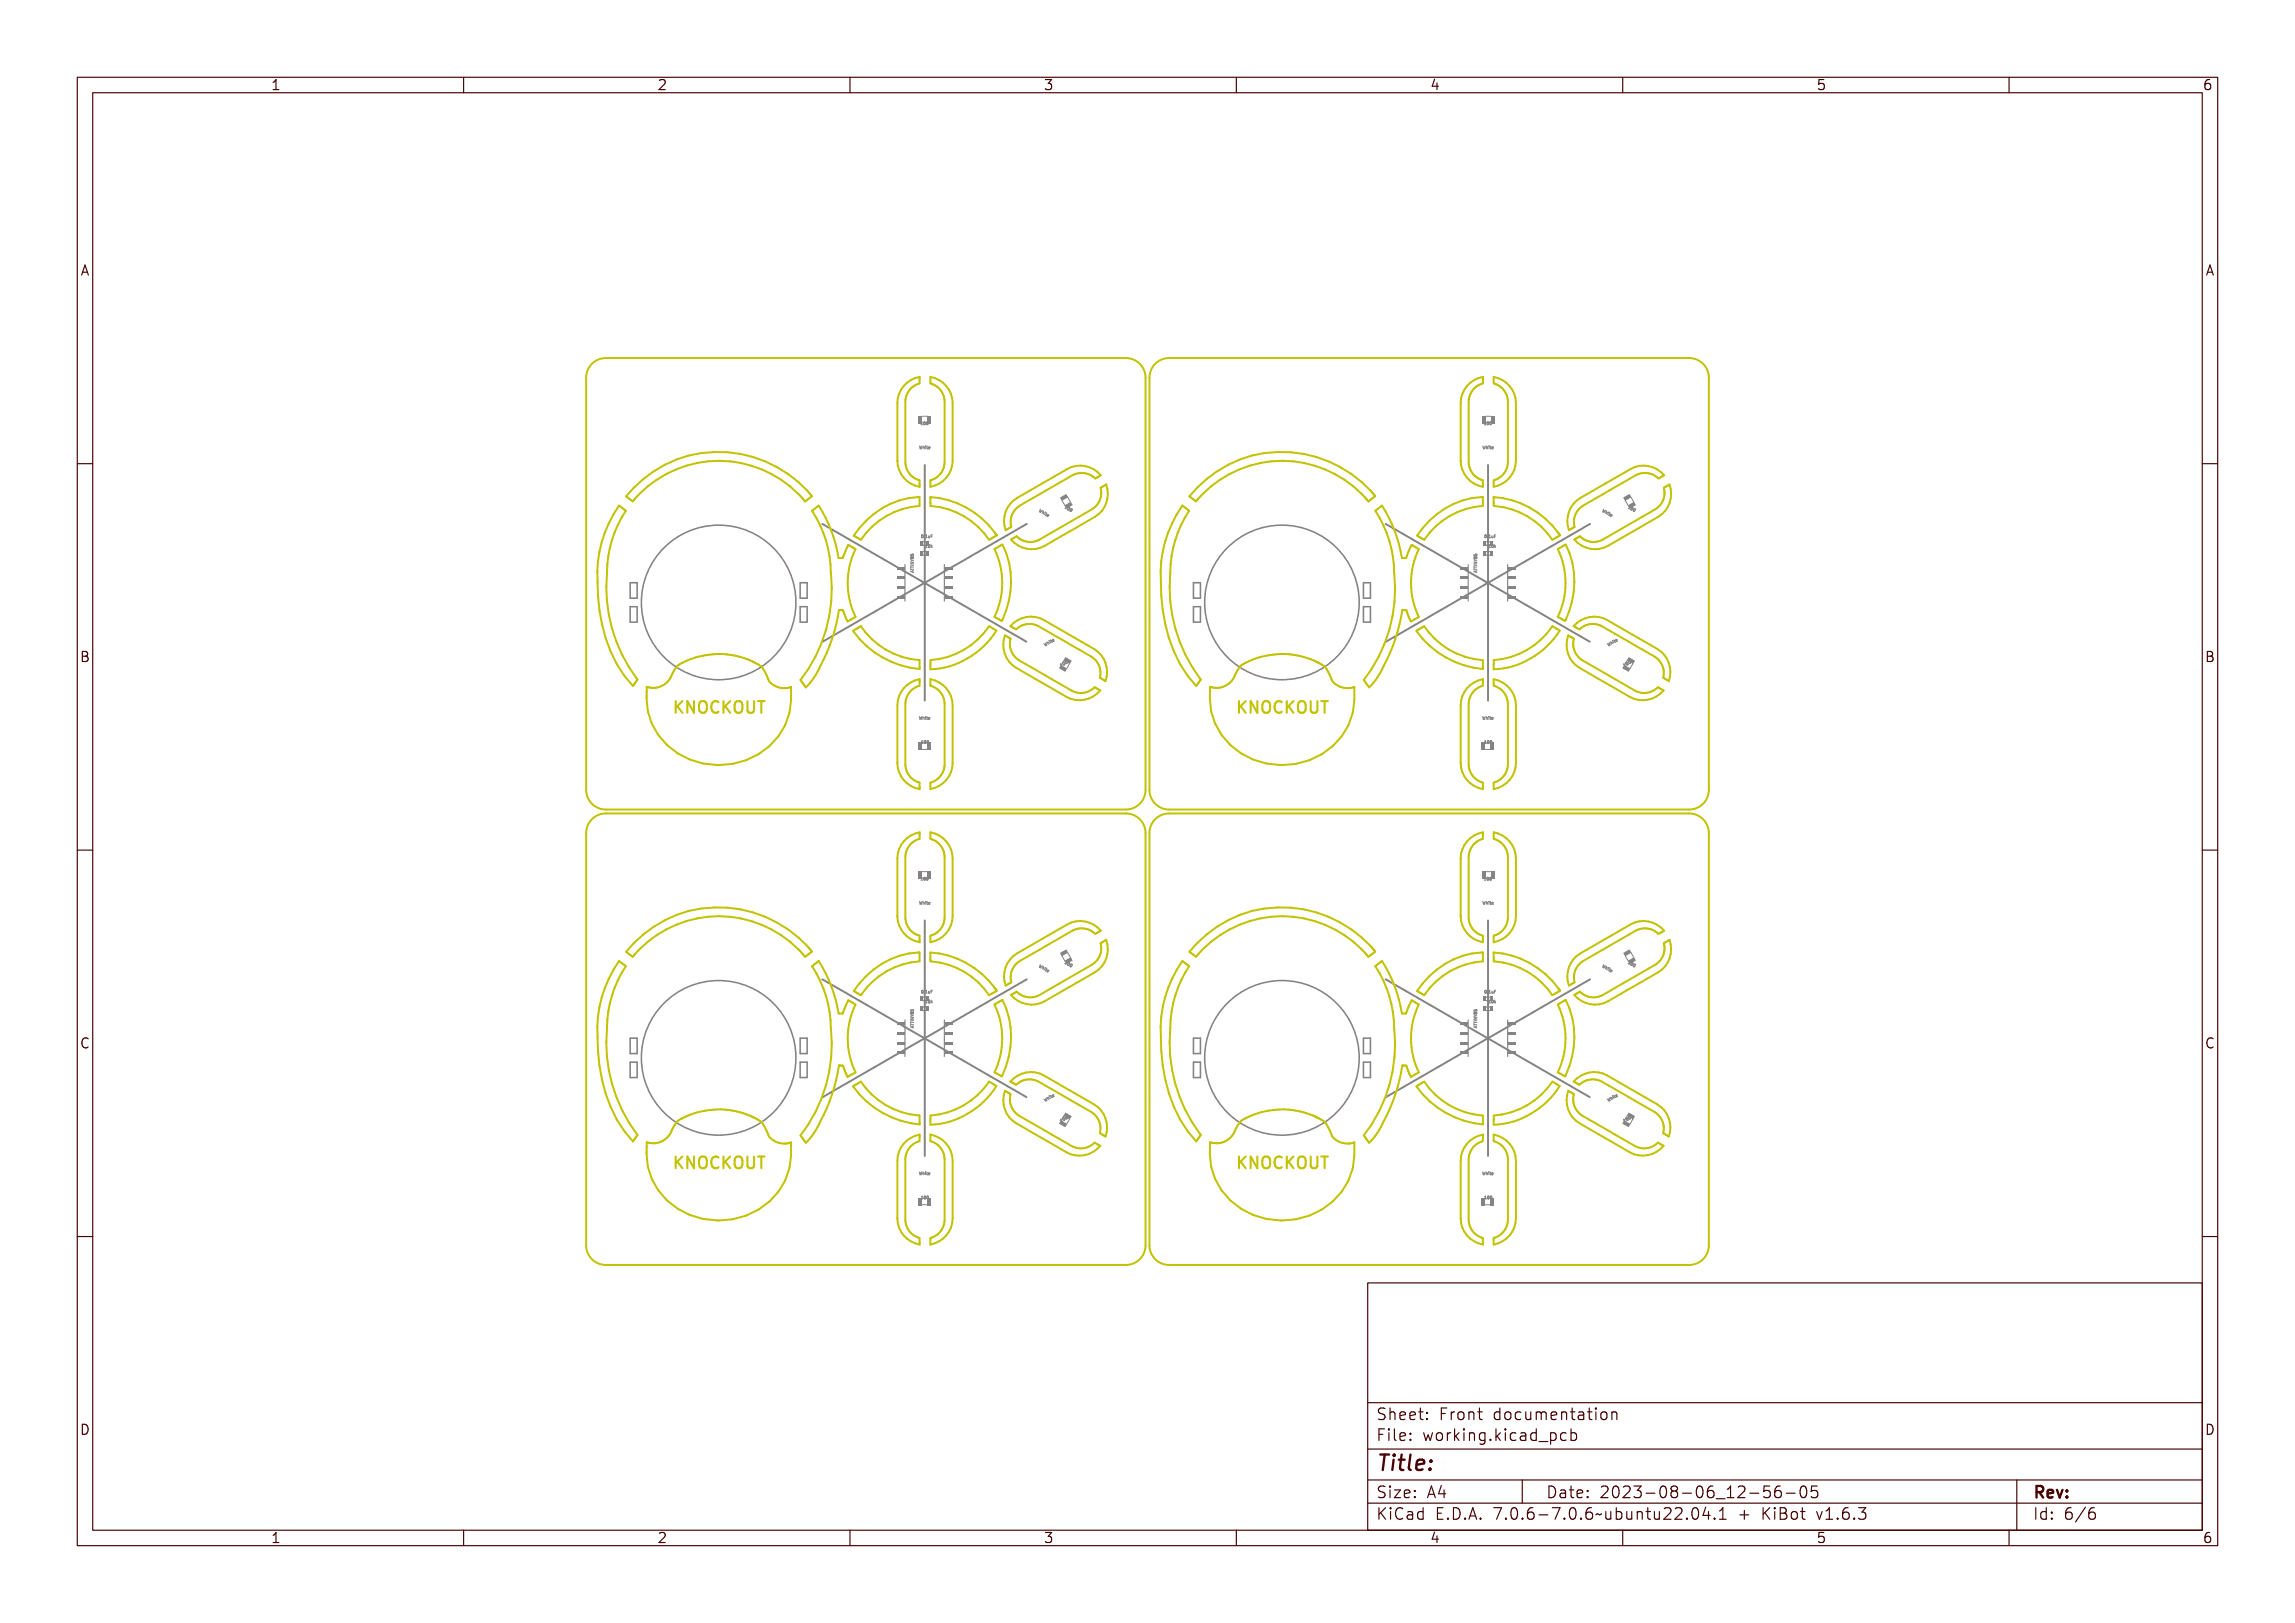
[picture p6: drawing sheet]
<svg xmlns="http://www.w3.org/2000/svg" width="297mm" height="210mm" viewBox="0 0 297 210" stroke-linecap="round" stroke-linejoin="round" font-family="sans-serif">
<defs><g id="words">
<text font-size="2.7" fill="#480000" x="178" y="190.3">Title:</text>
<g font-size="2" fill="#c2c200">
<text x="86.9" y="92.4">KNOCKOUT</text>
<text x="159.8" y="92.4">KNOCKOUT</text>
<text x="86.9" y="151.4">KNOCKOUT</text>
<text x="159.8" y="151.4">KNOCKOUT</text>
</g>
<g font-size="2" fill="#480000">
<text x="178" y="183.7">Sheet: Front documentation</text>
<text x="178" y="186.5">File: working.kicad_pcb</text>
<text x="178" y="193.9">Size: A4</text>
<text x="178" y="196.6">KiCad E.D.A. 7.0.6-7.0.6~ubuntu22.04.1 + KiBot v1.6.3</text>
<text x="200" y="193.9">Date: 2023-08-06_12-56-05</text>
<text x="263" y="196.6">Id: 6/6</text>
<text x="263" y="193.9">Rev:</text>
</g>
<g font-size="1.7" fill="#480000">
<text x="35" y="11.7">1</text>
<text x="85" y="11.7">2</text>
<text x="135" y="11.7">3</text>
<text x="185" y="11.7">4</text>
<text x="235" y="11.7">5</text>
<text x="285" y="11.7">6</text>
<text x="10.5" y="35.7">A</text>
<text x="285.5" y="35.7">A</text>
<text x="10.5" y="85.6">B</text>
<text x="285.5" y="85.6">B</text>
<text x="10.5" y="135.7">C</text>
<text x="285.5" y="135.7">C</text>
<text x="10.5" y="185.6">D</text>
<text x="285.5" y="185.6">D</text>
<text x="35" y="199.7">1</text>
<text x="85" y="199.7">2</text>
<text x="135" y="199.7">3</text>
<text x="185" y="199.7">4</text>
<text x="235" y="199.7">5</text>
<text x="285" y="199.7">6</text>
</g>
<g font-size=".5" fill="#848484">
<text x="118.9" y="58.1">White</text>
<text x="119.3" y="55">100</text>
<text x="191.8" y="58.1">White</text>
<text x="192.2" y="55">100</text>
<text x="137.7" y="65.7" transform="rotate(30 137.7 65.7)">100</text>
<text x="210.6" y="65.7" transform="rotate(30 210.6 65.7)">100</text>
<text x="119.3" y="69.6">0.1uF</text>
<text x="119.9" y="70.8">10k</text>
<text x="134.4" y="66.2" transform="rotate(30 134.4 66.2)">White</text>
<text x="192.2" y="69.6">0.1uF</text>
<text x="192.8" y="70.8">10k</text>
<text x="207.3" y="66.2" transform="rotate(30 207.3 66.2)">White</text>
<text x="118.3" y="74.1" transform="rotate(-90 118.3 74.1)">ATTINY85</text>
<text x="135.2" y="83.7" transform="rotate(-30 135.2 83.7)">White</text>
<text x="208.1" y="83.7" transform="rotate(-30 208.1 83.7)">White</text>
<text x="137.3" y="86.3" transform="rotate(-30 137.3 86.3)">100</text>
<text x="210.2" y="86.3" transform="rotate(-30 210.2 86.3)">100</text>
<text x="118.9" y="93.1">White</text>
<text x="191.8" y="93.1">White</text>
<text x="119.1" y="96.2">100</text>
<text x="192" y="96.2">100</text>
<text x="119.3" y="113.9">100</text>
<text x="192.2" y="113.9">100</text>
<text x="118.9" y="117">White</text>
<text x="191.8" y="117">White</text>
<text x="134.4" y="125.1" transform="rotate(30 134.4 125.1)">White</text>
<text x="137.7" y="124.6" transform="rotate(30 137.7 124.6)">100</text>
<text x="207.3" y="125.1" transform="rotate(30 207.3 125.1)">White</text>
<text x="119.3" y="128.5">0.1uF</text>
<text x="119.9" y="129.8">10k</text>
<text x="192.2" y="128.5">0.1uF</text>
<text x="192.8" y="129.8">10k</text>
<text x="191.2" y="133.1" transform="rotate(-90 191.2 133.1)">ATTINY85</text>
<text x="135.2" y="142.6" transform="rotate(-30 135.2 142.6)">White</text>
<text x="208.1" y="142.6" transform="rotate(-30 208.1 142.6)">White</text>
<text x="137.3" y="145.3" transform="rotate(-30 137.3 145.3)">100</text>
<text x="210.2" y="145.3" transform="rotate(-30 210.2 145.3)">100</text>
<text x="118.9" y="152">White</text>
<text x="119.1" y="155.2">100</text>
<text x="191.8" y="152">White</text>
<text x="192" y="155.2">100</text>
</g>
</g></defs>
<path d="M106.4 67.8l26.4 15.2M119.7 60.2v30.5M132.9 67.8l-26.4 15.2M179.3 67.8l26.4 15.2M192.6 60.2v30.5M205.8 67.8l-26.4 15.2M119.7 119.1v30.5M192.6 119.1v30.5M106.4 126.7l26.4 15.3M132.9 126.7l-26.4 15.3M179.3 126.7l26.4 15.3M205.8 126.7l-26.4 15.3" fill="none" stroke="#848484" stroke-width=".25"/>
<g fill="none" stroke="#848484" stroke-width=".13">
<path d="M118.9 57.7l.1 .3v-.2l.1 .2 .1-.3v.4l-.1-.2-.1 .2zM119.2 55h.2M119.2 54.7h.1M119.3 57.7v.2l.2-.1v.3l-.1-.2-.1 .2zM119.4 54.6h.1v.3l.1 .1h-.2v-.1v-.2zM119.6 57.8h.1v.3h.1h-.2h.1zM119.7 57.7v.1zM119.7 54.7v-.1a.17 .17 0 0 1 .2 .2 .17 .17 0 0 1-.2 .1zM119.7 54.7h.1l-.1 .2zM119.9 57.7l.2 .1-.1 .1v.1l.1 .1h-.2v-.2zM120 54.7v-.1a.17 .17 0 0 1 .2 .2 .17 .17 0 0 1-.2 .1zM120 54.7h.1l-.1 .2z"/>
<path d="M120.2 57.9h.2v.1h-.2v.1l.2-.1-.1 .1a.15 .15 0 0 1-.1-.1 .15 .15 0 0 1 0-.1zM120.2 57.9h.1h-.1zM191.8 57.7l.1 .3v-.2l.1 .2 .1-.3v.4l-.1-.2-.1 .2zM192.1 55h.2M192.1 54.7h.1M192.2 57.7v.2l.2-.1v.3l-.1-.2-.1 .2zM192.3 54.6h.1v.3l.1 .1h-.2v-.1v-.2zM192.5 57.8h.1v.3h.1h-.2h.1zM192.6 57.7v.1zM192.6 54.7v-.1a.17 .17 0 0 1 .2 .2 .17 .17 0 0 1-.2 .1zM192.6 54.7h.1l-.1 .2zM192.8 57.7l.2 .1-.1 .1v.1l.1 .1h-.2v-.2z"/>
<path d="M192.9 54.7v-.1a.17 .17 0 0 1 .2 .2 .17 .17 0 0 1-.2 .1zM192.9 54.7h.1l-.1 .2zM193.1 57.9h.2v.1h-.2v.1l.2-.1-.1 .1a.15 .15 0 0 1-.1-.1 .15 .15 0 0 1 0-.1zM193.1 57.9h.1h-.1zM117.9 74l.4-.1h-.1l.1 .2zM117.9 73.6l.1 .1h.3h-.3l-.1 .1zM117.9 73.3l.1 .1h.3h-.3l-.1 .1zM117.9 73l.1 .1 .3-.1v.2l-.1-.1h-.2l-.1 .1zM117.9 72.7h.4l-.3 .2h.3h-.4l.3-.2zM117.9 72.4l.4 .1-.4 .1 .2-.1zM117.9 71.8l.1 .2a.12 .12 0 0 1 .1-.2 .12 .12 0 0 1 .2 .1 .12 .12 0 0 1-.1 .1v-.2l-.1 .2h-.2zM117.9 72.1l.2 .1a.1 .1 0 0 1 .1-.1 .1 .1 0 0 1 0 .2 .1 .1 0 0 1-.1-.1l-.2 .1z"/>
<path d="M118 74l.1-.1v.1zM119.3 69.2h.1a.16 .16 0 0 1 .1 .2 .16 .16 0 0 1-.2 .1zM119.4 69.2l.1 .1-.1 .2zM119.7 69.5v.1zM119.9 69.2h.1v.3l.1 .1h-.2l.1-.1v-.3zM119.9 70.5h.1v.3h.1h-.2h.1v-.3zM120.2 69.3l.1 .2 .1-.2v.3l-.2-.1zM120.2 70.5h.1a.16 .16 0 0 1 .1 .2 .16 .16 0 0 1-.2 .1zM120.3 70.5l.1 .1-.1 .2zM120.5 69.2h.2h-.1v.1h.1l-.1 .1v.2zM120.5 70.5l.1 .2 .1-.1-.1 .1 .1 .1-.1-.1-.1 .1zM134.6 65.9l-.1 .3 .2-.2-.1 .2 .2-.2-.2 .3v-.2l-.2 .1z"/>
<path d="M134.9 66l-.1 .2h.2l-.1 .3v-.3l-.2 .1zM135.1 66.3h.1l-.1 .2v.1l-.2-.1h.1zM135.2 66.2v.1zM135.3 66.4h.2v.1h-.1l-.1 .1 .1 .2-.1-.1zM135.5 66.6a.12 .12 0 0 1 .2 0 .12 .12 0 0 1 0 .2l-.2-.1 .1 .2a.14 .14 0 0 1-.1-.1 .14 .14 0 0 1 0-.2zM135.6 66.7l.1-.1v.2zM137.9 65.4l.2 .1-.2 .3v.1l-.1-.1h.1l.1-.3zM138.1 65.7l.1-.1a.16 .16 0 0 1 .1 .3 .16 .16 0 0 1-.3 0zM138.2 65.7l.1 .1-.2 .1zM138.4 65.8h.1a.16 .16 0 0 1 .1 .2 .16 .16 0 0 1-.3 0zM138.5 65.8v.1l-.1 .2zM190.8 71.7v.2h.1v-.2"/>
<path d="M190.8 73.3v.2M190.8 73.6v.2M190.8 73.7h.3M190.8 73.4h.3M190.8 73.1h.3M190.8 72.8h.3l-.3 .2h.3M190.8 72.4l.1 .1M190.8 74l.4-.1h-.1l.1 .2zM190.8 73.6l.1 .1h.3h-.3l-.1 .1zM190.8 73.3l.1 .1h.3h-.3l-.1 .1zM190.8 73l.1 .1 .3-.1v.2l-.1-.1h-.2l-.1 .1zM190.8 72.7h.4l-.3 .2h.3h-.4l.3-.2z"/>
<path d="M190.8 72.4l.4 .1-.4 .1 .2-.1zM190.8 71.8l.1 .2a.12 .12 0 0 1 .1-.2 .12 .12 0 0 1 .2 .1 .12 .12 0 0 1-.1 .1v-.2l-.1 .2h-.2zM190.8 72.1l.2 .1a.1 .1 0 0 1 .1-.1 .1 .1 0 0 1 0 .2 .1 .1 0 0 1-.1-.1l-.2 .1zM190.9 74l.1-.1v.1zM190.9 72.1h-.1l.1 .2M190.9 72.1h.1M190.9 72.2v.1M190.9 72.2h.1M190.9 72.1h.1h.1v.2l-.2-.1M190.9 72.1v.1M190.9 71.7h.2v.2M190.9 71.7h.1"/>
<path d="M190.9 72.5h.2M190.9 72.5l-.1 .1M191 73.9v.2M191.1 73.8l-.3 .2 .3 .1M192.2 69.2a.16 .16 0 0 1 .2 .2 .16 .16 0 0 1-.2 .1zM192.3 69.2l.1 .1-.1 .2zM192.6 69.5v.1zM192.8 70.5h.1v.3h.1h-.2h.1v-.3zM192.8 69.2h.1v.3l.1 .1h-.2l.1-.1v-.3zM193.1 69.3l.1 .2 .1-.2v.3l-.2-.1zM193.1 70.5a.16 .16 0 0 1 .2 .2 .16 .16 0 0 1-.2 .1zM193.2 70.5l.1 .1-.1 .2z"/>
<path d="M193.4 70.5l.1 .2 .1-.1-.1 .1 .1 .1-.1-.1-.1 .1zM193.4 69.2h.2h-.1v.1h.1l-.1 .1v.2zM207.4 65.9v.3l.2-.2-.1 .2 .2-.2-.2 .3v-.2l-.2 .1zM207.8 66l-.1 .2h.2l-.1 .3v-.3l-.2 .1zM208 66.3h.1l-.1 .2v.1l-.2-.1h.1zM208.1 66.2v.1zM208.2 66.4h.2v.1h-.1l-.1 .1 .1 .2-.1-.1zM208.4 66.6a.12 .12 0 0 1 .2 0 .12 .12 0 0 1 0 .2l-.2-.1 .1 .2a.14 .14 0 0 1-.1-.1 .14 .14 0 0 1 0-.2zM208.5 66.7l.1-.1v.2zM210.8 65.4l.2 .1-.2 .3v.1l-.1-.1h.1l.1-.3zM211 65.7l.1-.1a.17 .17 0 0 1 .1 .3 .17 .17 0 0 1-.3 0zM211.1 65.7l.1 .1-.2 .1z"/>
<path d="M211.3 65.8h.1a.17 .17 0 0 1 .1 .2 .17 .17 0 0 1-.3 0zM211.4 65.8v.1l-.1 .2zM118.9 92.7l.1 .3v-.2l.1 .2 .1-.3v.4l-.1-.2-.1 .2zM119.2 95.9h.1v.3h.1h-.2h.1v-.3zM119.3 92.7v.2l.2-.1v.3l-.1-.2-.1 .2zM119.5 95.9a.17 .17 0 0 1 .2 .1 .17 .17 0 0 1-.2 .2zM119.6 95.9l.1 .1-.1 .2zM119.6 92.8h.1v.3h.1h-.2h.1zM119.7 92.7v.1zM119.8 95.9a.17 .17 0 0 1 .2 .1 .17 .17 0 0 1-.2 .2zM119.9 95.9l.1 .1-.1 .2zM119.9 92.8h.2l-.1 .1v.1l.1 .1h-.2v-.2z"/>
<path d="M120.2 92.9h.2v.1h-.2v.1l.2-.1-.1 .1a.15 .15 0 0 1-.1-.1 .15 .15 0 0 1 0-.1zM120.2 92.9h.1h-.1zM135 83.3l.3 .3-.1-.2 .2 .1-.1-.3 .1 .3-.2-.1 .1 .2zM135.3 83.1l.1 .2 .2-.1 .1 .2-.2-.2v.3zM135.7 83.1l.1-.1 .1 .2h.1l-.2 .1zM135.7 83h.1M135.9 82.8h.2l-.1 .1 .1 .2h.1h-.1l-.1-.2-.1 .1zM136.2 82.8l.2-.1v.1l-.1 .1h.2a.16 .16 0 0 1-.3 .1 .15 .15 0 0 1 0-.2zM136.2 82.8h.2l-.2 .1zM137.2 86l.1-.1 .1 .3h.1l-.2 .1 .1-.1-.2-.2zM137.5 85.8a.18 .18 0 0 1 .2 .1 .18 .18 0 0 1-.1 .2l-.2-.2zM137.5 85.8l.1 .1v.2l-.1-.1z"/>
<path d="M137.7 85.6a.18 .18 0 0 1 .3 .1 .18 .18 0 0 1-.2 .3l-.1-.2zM137.8 85.7l.1 .1v.1l-.1-.1zM191.8 92.7l.1 .3v-.2l.1 .2 .1-.3v.4l-.1-.2-.1 .2zM192.1 95.9h.1v.3h.1h-.2l.1-.3zM192.2 92.7v.2l.2-.1v.3l-.1-.2-.1 .2zM192.4 95.9a.17 .17 0 0 1 .2 .1 .17 .17 0 0 1-.2 .2zM192.5 95.9l.1 .1-.1 .2zM192.5 92.8h.1v.3h.1h-.2h.1zM192.6 92.7v.1zM192.7 95.9a.17 .17 0 0 1 .2 .1 .17 .17 0 0 1-.2 .2zM192.8 95.9l.1 .1-.1 .2zM192.8 92.8h.2l-.1 .1v.1l.1 .1h-.2v-.2z"/>
<path d="M193.1 92.9h.2v.1h-.2v.1l.2-.1-.1 .1a.15 .15 0 0 1-.1-.1 .15 .15 0 0 1 0-.1zM193.1 92.9h.1h-.1zM207.9 83.3l.2 .3v-.2l.2 .1-.1-.3 .1 .3-.2-.1 .1 .2zM208.2 83.1l.1 .2 .1-.1 .2 .2-.2-.2v.3zM208.5 83.1l.1-.1 .2 .2h.1l-.2 .1zM208.6 83h.1M208.8 82.8h.2l-.1 .1 .1 .2h.1h-.1l-.1-.2-.1 .1zM209.1 82.8l.2-.1v.1l-.1 .1h.2a.16 .16 0 0 1-.3 .1 .15 .15 0 0 1 0-.2zM209.1 82.8h.2l-.2 .1zM210.1 86l.1-.1 .1 .3h.1l-.2 .1 .1-.1-.2-.2zM210.4 85.8a.18 .18 0 0 1 .2 .1 .18 .18 0 0 1-.1 .2l-.2-.2zM210.4 85.8l.1 .1v.2l-.1-.1z"/>
<path d="M210.6 85.6a.18 .18 0 0 1 .3 .1 .18 .18 0 0 1-.2 .3l-.1-.2zM210.7 85.7l.1 .1v.1l-.1-.1zM118.9 116.7l.1 .3v-.2l.1 .2 .1-.3v.3l-.1-.2-.1 .2zM119.2 113.9h.2M119.2 113.6h.1M119.3 116.6v.2h.2v.2l-.1-.2-.1 .2zM119.4 113.6l.1-.1v.4h.1h-.2v-.3zM119.6 116.8h.1v.2h.1h-.2h.1zM119.7 116.6v.1zM119.7 113.6v-.1a.17 .17 0 0 1 .2 .2 .17 .17 0 0 1-.2 .2zM119.7 113.6l.1 .1-.1 .2zM119.9 116.7l.2 .1h-.1v.2h.1h-.2v-.2z"/>
<path d="M120 113.6v-.1a.17 .17 0 0 1 .2 .2 .17 .17 0 0 1-.2 .2zM120 113.6l.1 .1-.1 .2zM120.2 116.8h.2v.1h-.2v.1h.2h-.1a.15 .15 0 0 1-.1 0 .15 .15 0 0 1 0-.2zM120.2 116.8l.1 .1h-.1zM191.8 116.7l.1 .3v-.2l.1 .2 .1-.3v.3l-.1-.2-.1 .2zM192.1 113.9h.2M192.1 113.6h.1M192.2 116.6v.2h.2v.2l-.1-.2-.1 .2zM192.3 113.6l.1-.1v.4h.1h-.2v-.3zM192.5 116.8h.1v.2h.1h-.2h.1zM192.6 116.6v.1zM192.6 113.6v-.1a.17 .17 0 0 1 .2 .2 .17 .17 0 0 1-.2 .2z"/>
<path d="M192.6 113.6l.1 .1-.1 .2zM192.8 116.7l.2 .1h-.1v.2h.1h-.2v-.2zM192.9 113.6v-.1a.17 .17 0 0 1 .2 .2 .17 .17 0 0 1-.2 .2zM192.9 113.6l.1 .1-.1 .2zM193.1 116.8h.2v.1h-.2v.1h.2h-.1a.15 .15 0 0 1-.1 0 .15 .15 0 0 1 0-.2zM193.1 116.8l.1 .1h-.1zM117.9 130.6v.2h.1M117.9 132.2v.2M117.9 132.5v.2M117.9 132.6h.3M117.9 132.3h.3M117.9 132.1h.3"/>
<path d="M117.9 131.7h.3l-.3 .2h.3M117.9 131.3l.1 .1M117.9 132.9l.4-.1-.1 .1 .1 .2zM117.9 132.5l.1 .1h.3h-.3l-.1 .2zM117.9 132.2l.1 .1h.3h-.3l-.1 .2zM117.9 131.9l.1 .1 .3-.1v.2l-.1-.1h-.2l-.1 .1zM117.9 131.6h.4l-.3 .2h.3h-.4l.3-.1zM117.9 131.3l.4 .1-.4 .2 .2-.2zM117.9 130.7l.1 .2a.12 .12 0 0 1 .1-.2 .12 .12 0 0 1 .2 .1 .12 .12 0 0 1-.1 .1v-.1l-.1 .1h-.2zM117.9 131v.1v.1M117.9 131.2h.1M117.9 131h.1"/>
<path d="M117.9 131l.2 .1a.1 .1 0 0 1 .1-.1 .1 .1 0 0 1 0 .2 .1 .1 0 0 1-.1 0h-.2zM117.9 131l.1 .1M118 132.9h.1v.1zM118 131.1l-.1 .1M118 131.1l.1-.1 .1 .1v.1l-.2-.1M118 131.1h.1M118 130.8v-.1l.2-.1v.2M118 130.8h.1M118 131.4h.2M118 131.4l-.1 .2M118.1 132.8v.2M118.2 132.8l-.3 .1 .3 .1"/>
<path d="M119.3 128.2l.1-.1a.16 .16 0 0 1 .1 .2 .16 .16 0 0 1-.2 .2zM119.4 128.2h.1l-.1 .3zM119.7 128.4v.1zM119.9 129.4h.1v.3l.1 .1h-.2l.1-.1v-.3zM119.9 128.1h.1v.4h.1h-.2h.1v-.3zM120.2 128.2l.1 .3 .1-.3v.3h-.2zM120.2 129.4h.1a.16 .16 0 0 1 .1 .2 .16 .16 0 0 1-.2 .1zM120.3 129.4l.1 .1-.1 .2zM120.5 129.4l.1 .2 .1-.1-.1 .1 .1 .2-.1-.2-.1 .2zM120.5 128.1h.2l-.1 .1v.1h.1h-.1v.2zM134.6 124.8l-.1 .3 .2-.1-.1 .2 .2-.3-.2 .3v-.2l-.2 .1zM134.9 124.9l-.1 .2 .2 .1-.1 .2v-.3l-.2 .2z"/>
<path d="M135.1 125.2l.1 .1-.1 .2-.2-.1h.1zM135.2 125.1v.1zM135.3 125.3h.2v.1h-.1l-.1 .2 .1 .1-.1-.1zM135.5 125.6a.12 .12 0 0 1 .2 0 .12 .12 0 0 1 0 .1l-.2-.1 .1 .2a.14 .14 0 0 1-.1-.1 .14 .14 0 0 1 0-.1zM135.6 125.6h.1v.1zM137.9 124.4h.2l-.2 .3v.1l-.1-.1h.1l.1-.3zM138.1 124.6l.1-.1a.17 .17 0 0 1 .1 .3 .17 .17 0 0 1-.3 0zM138.2 124.6l.1 .1-.2 .1zM138.4 124.7h.1a.17 .17 0 0 1 .1 .2 .17 .17 0 0 1-.3 0zM138.5 124.7v.1l-.1 .2zM190.8 132.9l.4-.1-.1 .1 .1 .2zM190.8 132.5l.1 .1h.3h-.3l-.1 .2z"/>
<path d="M190.8 132.2l.1 .1h.3h-.3l-.1 .2zM190.8 131.9l.1 .1 .3-.1v.2l-.1-.1h-.2l-.1 .1zM190.8 131.6h.4l-.3 .2h.3h-.4l.3-.1zM190.8 131.3l.4 .1-.4 .2 .2-.2zM190.8 130.7l.1 .2a.12 .12 0 0 1 .1-.2 .12 .12 0 0 1 .2 .1 .12 .12 0 0 1-.1 .1v-.1l-.1 .1h-.2zM190.8 131l.2 .1a.1 .1 0 0 1 .1-.1 .1 .1 0 0 1 0 .2 .1 .1 0 0 1-.1 0h-.2zM190.9 132.9h.1v.1zM192.2 128.2v-.1a.16 .16 0 0 1 .2 .2 .16 .16 0 0 1-.2 .2zM192.3 128.2h.1l-.1 .3zM192.6 128.4v.1zM192.8 129.4h.1v.3l.1 .1h-.2l.1-.1v-.3zM192.8 128.1h.1v.4h.1h-.2h.1v-.3z"/>
<path d="M193.1 128.2l.1 .3 .1-.3v.3h-.2zM193.1 129.4a.16 .16 0 0 1 .2 .2 .16 .16 0 0 1-.2 .1zM193.2 129.4l.1 .1-.1 .2zM193.4 129.4l.1 .2 .1-.1-.1 .1 .1 .2-.1-.2-.1 .2zM193.4 128.1h.2l-.1 .1v.1h.1h-.1v.2zM207.4 124.8v.3l.2-.1-.1 .2 .2-.3-.2 .3v-.2l-.2 .1zM207.8 124.9l-.1 .2 .2 .1-.1 .2v-.3l-.2 .2zM208 125.2l.1 .1-.1 .2-.2-.1h.1zM208.1 125.1v.1zM208.2 125.3h.2v.1h-.1l-.1 .2 .1 .1-.1-.1zM208.4 125.6a.12 .12 0 0 1 .2 0 .12 .12 0 0 1 0 .1l-.2-.1 .1 .2a.14 .14 0 0 1-.1-.1 .14 .14 0 0 1 0-.1zM208.5 125.6h.1v.1z"/>
<path d="M210.7 124.7l.2 .1M210.8 124.4h.2l-.2 .3M210.8 124.4h.2l-.2 .3v.1l-.1-.1h.1l.1-.3zM211 124.6l.1-.1a.16 .16 0 0 1 .1 .3 .16 .16 0 0 1-.3 0zM211.1 124.6l.1 .1-.2 .1zM211.2 124.6h.1a.17 .17 0 0 1 0 .2 .17 .17 0 0 1-.2 0zM211.2 124.9h.1M211.3 124.7h.1a.16 .16 0 0 1 .1 .2 .16 .16 0 0 1-.3 0zM211.4 124.7v.1l-.1 .2zM211.5 124.8h.1a.17 .17 0 0 1 0 .2 .17 .17 0 0 1-.2 0zM118.9 151.7l.1 .3v-.2l.1 .2 .1-.3v.3l-.1-.2-.1 .2zM119.2 154.8h.1v.3l.1 .1h-.2l.1-.1v-.3z"/>
<path d="M119.3 151.7v.1h.2v.2l-.1-.2-.1 .2zM119.5 154.8a.17 .17 0 0 1 .2 .2 .17 .17 0 0 1-.2 .1zM119.6 154.8l.1 .1-.1 .2zM119.6 151.8h.1v.2h.1h-.2h.1zM119.7 151.7h.1M119.8 154.8a.17 .17 0 0 1 .2 .2 .17 .17 0 0 1-.2 .1zM119.9 154.8l.1 .1-.1 .2zM119.9 151.7l.2 .1h-.1v.2h.1h-.2v-.2zM120.2 151.8h.2v.1h-.2v.1h.2h-.1a.15 .15 0 0 1-.1 0 .15 .15 0 0 1 0-.2zM120.2 151.8l.1 .1h-.1zM135 142.3l.3 .2-.1-.2 .2 .1-.1-.3 .1 .4-.2-.2 .1 .3zM135.3 142.1l.1 .1 .2-.1 .1 .2-.2-.2v.3z"/>
<path d="M135.7 142h.1l.1 .2 .1-.1-.2 .2v-.1zM135.7 141.9h.1M135.9 141.8h.2l-.1 .1 .1 .1h.1h-.1l-.1-.1h-.1zM136.2 141.7h.2l-.1 .1 .2 .1a.15 .15 0 0 1-.3 0 .15 .15 0 0 1 0-.2zM136.2 141.7h.2l-.2 .1zM137.2 144.9l.1-.1 .1 .3h.1l-.2 .1 .1-.1-.2-.2zM137.5 144.7a.18 .18 0 0 1 .2 .1 .18 .18 0 0 1-.1 .2l-.2-.1zM137.5 144.7l.1 .1v.2l-.1-.1zM137.7 144.6a.18 .18 0 0 1 .3 .1 .18 .18 0 0 1-.2 .2l-.1-.2zM137.8 144.6l.1 .1v.2l-.1-.1zM191.8 151.7l.1 .3v-.2l.1 .2 .1-.3v.3l-.1-.2-.1 .2zM192.1 154.8h.1v.3l.1 .1h-.2l.1-.4z"/>
<path d="M192.2 151.7v.1h.2v.2l-.1-.2-.1 .2zM192.4 154.8a.17 .17 0 0 1 .2 .2 .17 .17 0 0 1-.2 .1zM192.5 154.8l.1 .1-.1 .2zM192.5 151.8h.1v.2h.1h-.2h.1zM192.6 151.7h.1M192.7 154.8a.17 .17 0 0 1 .2 .2 .17 .17 0 0 1-.2 .1zM192.8 154.8l.1 .1-.1 .2zM192.8 151.7l.2 .1h-.1v.2h.1h-.2v-.2zM193.1 151.8h.2v.1h-.2v.1h.2h-.1a.15 .15 0 0 1-.1 0 .15 .15 0 0 1 0-.2zM193.1 151.8l.1 .1h-.1zM207.9 142.3l.2 .2v-.2l.2 .1-.1-.3 .1 .4-.2-.2 .1 .3zM208.2 142.1l.1 .1 .1-.1 .2 .2-.2-.2v.3z"/>
<path d="M208.5 142h.1l.2 .2 .1-.1-.2 .2v-.1zM208.6 141.9h.1M208.8 141.8h.2l-.1 .1 .1 .1h.1h-.1l-.1-.1h-.1zM209.1 141.7h.2l-.1 .1 .2 .1a.15 .15 0 0 1-.3 0 .15 .15 0 0 1 0-.2zM209.1 141.7h.2l-.2 .1zM210.1 144.9l.1-.1 .1 .3h.1l-.2 .1 .1-.1-.2-.2zM210.4 144.7a.18 .18 0 0 1 .2 .1 .18 .18 0 0 1-.1 .2l-.2-.1zM210.4 144.7l.1 .1v.2l-.1-.1zM210.6 144.6a.18 .18 0 0 1 .3 .1 .18 .18 0 0 1-.2 .2l-.1-.2zM210.7 144.6l.1 .1v.2l-.1-.1zM211.3 144.8l-.3 .6"/>
<circle cx="119.7" cy="54.8" r=".03"/>
<circle cx="120" cy="54.8" r=".03"/>
<circle cx="192.6" cy="54.8" r=".03"/>
<circle cx="192.9" cy="54.8" r=".03"/>
<circle cx="118" cy="72.2" r=".06"/>
<circle cx="118.2" cy="72.2" r=".07"/>
<circle cx="119.4" cy="69.4" r=".03"/>
<circle cx="120.3" cy="70.7" r=".03"/>
<circle cx="138.2" cy="65.8" r=".03"/>
<circle cx="138.5" cy="65.9" r=".03"/>
<circle cx="190.9" cy="72.2" r=".06"/>
<circle cx="191.1" cy="72.2" r=".07"/>
<circle cx="192.3" cy="69.4" r=".03"/>
<circle cx="193.2" cy="70.7" r=".03"/>
<circle cx="211.1" cy="65.8" r=".03"/>
<circle cx="211.4" cy="65.9" r=".03"/>
<circle cx="119.6" cy="96" r=".03"/>
<circle cx="119.9" cy="96" r=".03"/>
<circle cx="137.6" cy="85.9" r=".03"/>
<circle cx="137.8" cy="85.8" r=".03"/>
<circle cx="192.5" cy="96" r=".03"/>
<circle cx="192.8" cy="96" r=".03"/>
<circle cx="210.5" cy="85.9" r=".03"/>
<circle cx="210.7" cy="85.8" r=".03"/>
<circle cx="119.7" cy="113.7" r=".03"/>
<circle cx="120" cy="113.7" r=".03"/>
<circle cx="192.6" cy="113.7" r=".03"/>
<circle cx="192.9" cy="113.7" r=".03"/>
<circle cx="118" cy="131.1" r=".06"/>
<circle cx="118.2" cy="131.1" r=".07"/>
<circle cx="119.4" cy="128.3" r=".03"/>
<circle cx="120.3" cy="129.6" r=".03"/>
<circle cx="138.2" cy="124.7" r=".03"/>
<circle cx="138.5" cy="124.9" r=".03"/>
<circle cx="190.9" cy="131.1" r=".06"/>
<circle cx="191.1" cy="131.1" r=".07"/>
<circle cx="192.3" cy="128.3" r=".03"/>
<circle cx="193.2" cy="129.6" r=".03"/>
<circle cx="211.1" cy="124.7" r=".03"/>
<circle cx="211.4" cy="124.9" r=".03"/>
<circle cx="119.6" cy="155" r=".03"/>
<circle cx="119.9" cy="155" r=".03"/>
<circle cx="137.6" cy="144.9" r=".03"/>
<circle cx="137.8" cy="144.7" r=".03"/>
<circle cx="192.5" cy="155" r=".03"/>
<circle cx="192.8" cy="155" r=".03"/>
<circle cx="210.5" cy="144.9" r=".03"/>
<circle cx="210.7" cy="144.7" r=".03"/>
</g>
<g fill="#848484">
<path d="M210.2 145l.8 .4-.2 .5-.9-.5z" fill-rule="evenodd"/>
<path d="M210.8 143.9l.8 .5-.3 .5-.8-.5z" fill-rule="evenodd"/>
</g>
<path d="M119.3 112.8h.7" fill="none" stroke="#848484" stroke-width=".13"/>
<g fill="#848484">
<path d="M120 112.7h.5v1h-.5z" fill-rule="evenodd"/>
<path d="M118.9 112.7h.5v1h-.5z" fill-rule="evenodd"/>
</g>
<path d="M117.1 132v4.7M122.2 132v4.7" fill="none" stroke="#848484" stroke-width=".15"/>
<g fill="#848484">
<path d="M122.3 132.3h1v.3h-1z" fill-rule="evenodd"/>
<path d="M116 132.3h1.1v.3h-1.1z" fill-rule="evenodd"/>
<path d="M122.3 133.5h1v.4h-1z" fill-rule="evenodd"/>
<path d="M116 133.5h1.1v.4h-1.1z" fill-rule="evenodd"/>
<path d="M122.3 134.8h1v.4h-1z" fill-rule="evenodd"/>
<path d="M116 134.8h1.1v.4h-1.1z" fill-rule="evenodd"/>
<path d="M122.3 136.1h1v.3h-1z" fill-rule="evenodd"/>
<path d="M116 136.1h1.1v.3h-1.1z" fill-rule="evenodd"/>
</g>
<path d="M119.3 53.9h.7" fill="none" stroke="#848484" stroke-width=".13"/>
<g fill="#848484">
<path d="M120 53.8h.5v1h-.5z" fill-rule="evenodd"/>
<path d="M118.9 53.8h.5v1h-.5z" fill-rule="evenodd"/>
</g>
<path d="M137.4 123.7l.4 .6M138.2 123.3l.3 .6" fill="none" stroke="#848484" stroke-width=".13"/>
<g fill="#848484">
<path d="M137.7 124.3l.9-.5 .2 .5-.8 .5z" fill-rule="evenodd"/>
<path d="M137.2 123.3l.8-.5 .2 .5-.8 .4z" fill-rule="evenodd"/>
</g>
<g fill="none" stroke="#848484" stroke-width=".2">
<path d="M154.5 75.4h.9v2h-.9zM154.5 78.5h.9v2h-.9zM176.4 75.4h1v2h-1zM176.4 78.5h1v2h-1z"/>
<circle cx="165.9" cy="78" r="10"/>
</g>
<path d="M192.3 71.8h.5M192.3 71.4h.5" fill="none" stroke="#848484" stroke-width=".15"/>
<g fill="#848484">
<path d="M192.8 71.3h.3v.6h-.3z" fill-rule="evenodd"/>
<path d="M192 71.3h.3v.6h-.3z" fill-rule="evenodd"/>
</g>
<path d="M192.3 70.6h.5M192.3 70.1h.5" fill="none" stroke="#848484" stroke-width=".15"/>
<g fill="#848484">
<path d="M192.8 70h.3v.6h-.3z" fill-rule="evenodd"/>
<path d="M192 70h.3v.6h-.3z" fill-rule="evenodd"/>
</g>
<path d="M138.4 85.9l-.3 .6" fill="none" stroke="#848484" stroke-width=".13"/>
<g fill="#848484">
<path d="M137.3 86l.8 .5-.2 .4-.9-.4z" fill-rule="evenodd"/>
<path d="M137.9 85l.8 .5-.3 .4-.8-.4z" fill-rule="evenodd"/>
</g>
<path d="M192.2 53.9h.7" fill="none" stroke="#848484" stroke-width=".13"/>
<g fill="#848484">
<path d="M192.9 53.8h.5v1h-.5z" fill-rule="evenodd"/>
<path d="M191.8 53.8h.5v1h-.5z" fill-rule="evenodd"/>
</g>
<path d="M192.2 112.8h.7" fill="none" stroke="#848484" stroke-width=".13"/>
<g fill="#848484">
<path d="M192.9 112.7h.5v1h-.5z" fill-rule="evenodd"/>
<path d="M191.8 112.7h.5v1h-.5z" fill-rule="evenodd"/>
</g>
<path d="M117.1 73.1v4.7M122.2 73.1v4.7" fill="none" stroke="#848484" stroke-width=".15"/>
<g fill="#848484">
<path d="M122.3 73.3h1v.4h-1z" fill-rule="evenodd"/>
<path d="M116 73.3h1.1v.4h-1.1z" fill-rule="evenodd"/>
<path d="M122.3 74.6h1v.4h-1z" fill-rule="evenodd"/>
<path d="M116 74.6h1.1v.4h-1.1z" fill-rule="evenodd"/>
<path d="M122.3 75.9h1v.3h-1z" fill-rule="evenodd"/>
<path d="M116 75.9h1.1v.3h-1.1z" fill-rule="evenodd"/>
<path d="M122.3 77.1h1v.4h-1z" fill-rule="evenodd"/>
<path d="M116 77.1h1.1v.4h-1.1z" fill-rule="evenodd"/>
</g>
<path d="M192.3 130.8h.5M192.3 130.3h.5" fill="none" stroke="#848484" stroke-width=".15"/>
<g fill="#848484">
<path d="M192.8 130.2h.3v.6h-.3z" fill-rule="evenodd"/>
<path d="M192 130.2h.3v.6h-.3z" fill-rule="evenodd"/>
</g>
<path d="M119.4 130.8h.5M119.4 130.3h.5" fill="none" stroke="#848484" stroke-width=".15"/>
<g fill="#848484">
<path d="M119.9 130.2h.3v.6h-.3z" fill-rule="evenodd"/>
<path d="M119.1 130.2h.3v.6h-.3z" fill-rule="evenodd"/>
</g>
<path d="M192.2 97h.7" fill="none" stroke="#848484" stroke-width=".13"/>
<g fill="#848484">
<path d="M191.7 96.1h.5v.9h-.5z" fill-rule="evenodd"/>
<path d="M192.9 96.1h.5v.9h-.5z" fill-rule="evenodd"/>
</g>
<path d="M190 73.1v4.7M195.1 73.1v4.7" fill="none" stroke="#848484" stroke-width=".15"/>
<g fill="#848484">
<path d="M195.2 73.3h1v.4h-1z" fill-rule="evenodd"/>
<path d="M188.9 73.3h1.1v.4h-1.1z" fill-rule="evenodd"/>
<path d="M195.2 74.6h1v.4h-1z" fill-rule="evenodd"/>
<path d="M188.9 74.6h1.1v.4h-1.1z" fill-rule="evenodd"/>
<path d="M195.2 75.9h1v.3h-1z" fill-rule="evenodd"/>
<path d="M188.9 75.9h1.1v.3h-1.1z" fill-rule="evenodd"/>
<path d="M195.2 77.1h1v.4h-1z" fill-rule="evenodd"/>
<path d="M188.9 77.1h1.1v.4h-1.1z" fill-rule="evenodd"/>
</g>
<path d="M119.3 97h.7" fill="none" stroke="#848484" stroke-width=".13"/>
<g fill="#848484">
<path d="M118.8 96.1h.5v.9h-.5z" fill-rule="evenodd"/>
<path d="M120 96.1h.5v.9h-.5z" fill-rule="evenodd"/>
</g>
<path d="M190 132v4.7M195.1 132v4.7" fill="none" stroke="#848484" stroke-width=".15"/>
<g fill="#848484">
<path d="M195.2 132.3h1v.3h-1z" fill-rule="evenodd"/>
<path d="M188.9 132.3h1.1v.3h-1.1z" fill-rule="evenodd"/>
<path d="M195.2 133.5h1v.4h-1z" fill-rule="evenodd"/>
<path d="M188.9 133.5h1.1v.4h-1.1z" fill-rule="evenodd"/>
<path d="M195.2 134.8h1v.4h-1z" fill-rule="evenodd"/>
<path d="M188.9 134.8h1.1v.4h-1.1z" fill-rule="evenodd"/>
<path d="M195.2 136.1h1v.3h-1z" fill-rule="evenodd"/>
<path d="M188.9 136.1h1.1v.3h-1.1z" fill-rule="evenodd"/>
</g>
<path d="M119.4 70.6h.5M119.4 70.1h.5" fill="none" stroke="#848484" stroke-width=".15"/>
<g fill="#848484">
<path d="M119.9 70h.3v.6h-.3z" fill-rule="evenodd"/>
<path d="M119.1 70h.3v.6h-.3z" fill-rule="evenodd"/>
</g>
<g fill="none" stroke="#848484" stroke-width=".2">
<path d="M81.6 75.4h.9v2h-.9zM81.6 78.5h.9v2h-.9zM103.6 75.4h.9v2h-.9zM103.6 78.5h.9v2h-.9zM154.5 134.3h.9v2h-.9zM154.5 137.4h.9v2h-.9zM176.4 134.3h1v2h-1zM176.4 137.4h1v2h-1z"/>
<circle cx="93" cy="78" r="10"/>
<circle cx="165.9" cy="136.9" r="10"/>
</g>
<path d="M210.3 64.8l.4 .6M211.1 64.3l.3 .7" fill="none" stroke="#848484" stroke-width=".13"/>
<g fill="#848484">
<path d="M210.6 65.4l.9-.5 .2 .5-.8 .4z" fill-rule="evenodd"/>
<path d="M210.1 64.4l.8-.5 .2 .4-.8 .5z" fill-rule="evenodd"/>
</g>
<path d="M211.3 85.9l-.3 .6" fill="none" stroke="#848484" stroke-width=".13"/>
<g fill="#848484">
<path d="M210.2 86l.8 .5-.2 .4-.9-.4z" fill-rule="evenodd"/>
<path d="M210.8 85l.8 .5-.3 .4-.8-.4z" fill-rule="evenodd"/>
</g>
<path d="M119.4 129.5h.5M119.4 129h.5" fill="none" stroke="#848484" stroke-width=".15"/>
<g fill="#848484">
<path d="M119.9 129h.3v.6h-.3z" fill-rule="evenodd"/>
<path d="M119.1 129h.3v.6h-.3z" fill-rule="evenodd"/>
</g>
<path d="M192.2 155.9h.7" fill="none" stroke="#848484" stroke-width=".13"/>
<g fill="#848484">
<path d="M191.7 155h.5v.9h-.5z" fill-rule="evenodd"/>
<path d="M192.9 155h.5v.9h-.5z" fill-rule="evenodd"/>
</g>
<path d="M119.4 71.8h.5M119.4 71.4h.5" fill="none" stroke="#848484" stroke-width=".15"/>
<g fill="#848484">
<path d="M119.9 71.3h.3v.6h-.3z" fill-rule="evenodd"/>
<path d="M119.1 71.3h.3v.6h-.3z" fill-rule="evenodd"/>
</g>
<path d="M210.3 123.7l.4 .6M211.1 123.3l.3 .6" fill="none" stroke="#848484" stroke-width=".13"/>
<g fill="#848484">
<path d="M210.6 124.3l.9-.5 .2 .5-.8 .5z" fill-rule="evenodd"/>
<path d="M210.1 123.3l.8-.5 .2 .5-.8 .4z" fill-rule="evenodd"/>
</g>
<path d="M192.3 129.5h.5M192.3 129h.5" fill="none" stroke="#848484" stroke-width=".15"/>
<g fill="#848484">
<path d="M192.8 129h.3v.6h-.3z" fill-rule="evenodd"/>
<path d="M192 129h.3v.6h-.3z" fill-rule="evenodd"/>
</g>
<g fill="none" stroke="#848484" stroke-width=".2">
<path d="M81.6 134.3h.9v2h-.9zM81.6 137.4h.9v2h-.9zM103.6 134.3h.9v2h-.9zM103.6 137.4h.9v2h-.9z"/>
<circle cx="93" cy="136.9" r="10"/>
</g>
<path d="M137.4 64.8l.4 .6M138.2 64.3l.3 .7" fill="none" stroke="#848484" stroke-width=".13"/>
<g fill="#848484">
<path d="M137.7 65.4l.9-.5 .2 .5-.8 .4z" fill-rule="evenodd"/>
<path d="M137.2 64.4l.8-.5 .2 .4-.8 .5z" fill-rule="evenodd"/>
</g>
<path d="M138.4 144.8l-.3 .6" fill="none" stroke="#848484" stroke-width=".13"/>
<g fill="#848484">
<path d="M137.3 145l.8 .4-.2 .5-.9-.5z" fill-rule="evenodd"/>
<path d="M137.9 143.9l.8 .5-.3 .5-.8-.5z" fill-rule="evenodd"/>
</g>
<path d="M119.3 155.9h.7" fill="none" stroke="#848484" stroke-width=".13"/>
<g fill="#848484">
<path d="M118.8 155h.5v.9h-.5z" fill-rule="evenodd"/>
<path d="M120 155h.5v.9h-.5z" fill-rule="evenodd"/>
</g>
<g fill="none" stroke="#c2c200" stroke-width=".25">
<path d="M76.4 47.3a2.54 2.54 0 0 1 2-1h67.3a2.54 2.54 0 0 1 2.5 2.6v53.3a2.54 2.54 0 0 1-2.5 2.6h-67.3a2.54 2.54 0 0 1-2.5-2.6v-53.3v-.6zM116.1 59.6a3.5 3.5 0 0 0 2.9 3.4v-.9a2.48 2.48 0 0 1-1.8-2.3v-7.9a2.46 2.46 0 0 1 1.8-2.3v-.8a3.5 3.5 0 0 0-2.9 3.3v7.5M123.3 59.6a3.5 3.5 0 0 1-2.9 3.4v-.9a2.46 2.46 0 0 0 1.8-2.3v-7.9a2.46 2.46 0 0 0-1.8-2.3v-.8a3.5 3.5 0 0 1 2.9 3.3v7.5M149.3 47.3a2.53 2.53 0 0 1 2-1h67.3a2.54 2.54 0 0 1 2.5 2.6v53.3a2.54 2.54 0 0 1-2.5 2.6h-67.3a2.54 2.54 0 0 1-2.5-2.6v-53.3v-.6zM189 59.6a3.5 3.5 0 0 0 2.9 3.4v-.9a2.48 2.48 0 0 1-1.8-2.3v-7.9a2.46 2.46 0 0 1 1.8-2.3v-.8a3.5 3.5 0 0 0-2.9 3.3v7.5M196.2 59.6a3.5 3.5 0 0 1-2.9 3.4v-.9a2.46 2.46 0 0 0 1.8-2.3v-7.9a2.46 2.46 0 0 0-1.8-2.3v-.8a3.5 3.5 0 0 1 2.9 3.3v7.5M80.1 65.4l.9 .7a14.7 14.7 0 0 0-2.4 8.1 19.7 19.7 0 0 0 3.9 13.7l-.6 .9a18.2 18.2 0 0 1-4.5-11.6 19.4 19.4 0 0 1 .5-7.2 16.3 16.3 0 0 1 2.2-4.6zM82 63.1a15.5 15.5 0 0 1 23.1 1.1l-.9 .7a14.5 14.5 0 0 0-22.3 0l-.9-.7zM105.1 66.1l.9-.7a17.9 17.9 0 0 1 2.5 6.8h.6l.7-1.7 .9 .6a10 10 0 0 0 0 8.7l-1 .6-.6-1.4-.5-.1a22.6 22.6 0 0 1-3.7 9.4l-.6 .6-.7-.9a19.1 19.1 0 0 0 3.9-14 14.7 14.7 0 0 0-2.4-7.9zM112.1 67.3a10.4 10.4 0 0 1 6.9-3v1.2a10 10 0 0 0-7.6 4.3l-.9-.5 .7-.9zM120.4 64.3a11.4 11.4 0 0 1 8.6 5l-1 .5a10 10 0 0 0-7.6-4.3zM128.7 71l1-.5a11.2 11.2 0 0 1 0 9.8l-1-.5a10 10 0 0 0 0-8.8z"/>
<path d="M131.6 64.4a3.5 3.5 0 0 0-1.5 4.2l.8-.4a2.46 2.46 0 0 1 1.1-2.8l6.8-3.9a2.5 2.5 0 0 1 2.9 .4l.8-.4a3.5 3.5 0 0 0-4.4-.8l-6.5 3.7M135.2 70.6a3.5 3.5 0 0 1-4.4-.8l.8-.4a2.47 2.47 0 0 0 2.9 .4l6.8-3.9a2.47 2.47 0 0 0 1.1-2.8l.8-.4a3.5 3.5 0 0 1-1.5 4.2l-6.5 3.7M153 65.4l.9 .7a14.8 14.8 0 0 0-2.4 8.1 19.7 19.7 0 0 0 3.9 13.7l-.6 .9a18.2 18.2 0 0 1-4.5-11.6 19.4 19.4 0 0 1 .5-7.2 16.2 16.2 0 0 1 2.2-4.6zM154.9 63.1a15.5 15.5 0 0 1 23.1 1.1l-.9 .7a14.5 14.5 0 0 0-22.3 0l-.9-.7zM178 66.1l.9-.7a17.9 17.9 0 0 1 2.5 6.8h.6l.7-1.7 .9 .6a10 10 0 0 0 0 8.7l-1 .6-.6-1.4-.5-.1a22.6 22.6 0 0 1-3.7 9.4l-.6 .6-.7-.9a19.2 19.2 0 0 0 3.9-14 14.7 14.7 0 0 0-2.4-7.9zM185 67.3a10.4 10.4 0 0 1 6.9-3v1.2a10 10 0 0 0-7.6 4.3l-.9-.5 .7-.9zM193.3 64.3a11.4 11.4 0 0 1 8.6 5l-1 .5a9.9 9.9 0 0 0-7.6-4.3zM201.6 71l1-.5a11.2 11.2 0 0 1 0 9.8l-1-.5a10 10 0 0 0 0-8.8zM203.7 69.8l.8-.4a2.47 2.47 0 0 0 2.9 .4l6.8-3.9a2.47 2.47 0 0 0 1.1-2.8l.8-.4a3.5 3.5 0 0 1-1.5 4.2l-6.5 3.7a3.5 3.5 0 0 1-4.4-.8zM204.5 64.4a3.4 3.4 0 0 0-1.5 4.2l.8-.4a2.47 2.47 0 0 1 1.1-2.8l6.8-3.9a2.5 2.5 0 0 1 2.9 .4l.8-.4a3.5 3.5 0 0 0-4.4-.8l-6.5 3.7M83.7 88.9a2.63 2.63 0 0 0 3.4-1.9 2.85 2.85 0 0 1 2-1.6 10 10 0 0 1 9.5 .9l.5 .9a2.44 2.44 0 0 0 3.3 1.7 8.7 8.7 0 0 1-2.9 7.7 9.8 9.8 0 0 1-14.4-1.6 8.4 8.4 0 0 1-1.4-5.6zM110.4 81.6l1-.6a10 10 0 0 0 7.6 4.4v1.2a11.8 11.8 0 0 1-8.6-5z"/>
<path d="M117 89.1a3.6 3.6 0 0 1 2-1.2v.8a2.48 2.48 0 0 0-1.8 2.4v7.8a2.51 2.51 0 0 0 1.8 2.4v.8a3.5 3.5 0 0 1-2.9-3.4v-7.4a3.4 3.4 0 0 1 .9-2.2zM120.4 87.9a3.5 3.5 0 0 1 2.9 3.4v7.4a3.5 3.5 0 0 1-2.9 3.4v-.8a2.47 2.47 0 0 0 1.8-2.4v-7.8a2.47 2.47 0 0 0-1.8-2.4zM120.4 85.4a10 10 0 0 0 7.6-4.4l1 .6a10.8 10.8 0 0 1-8.6 5zM130.1 82.2l.7 .4a2.51 2.51 0 0 0 1.1 2.8l6.8 4a2.48 2.48 0 0 0 3-.5l.7 .4a3.5 3.5 0 0 1-4.4 .9l-6.5-3.8a3.5 3.5 0 0 1-1.4-4.2zM141.6 84a3.5 3.5 0 0 1 1.5 4.1l-.8-.4a2.48 2.48 0 0 0-1.1-2.7l-6.8-4a2.48 2.48 0 0 0-2.9 .4l-.7-.4a3.5 3.5 0 0 1 4.3-.8l6.5 3.8M156.6 88.9a2.63 2.63 0 0 0 3.4-1.9 2.85 2.85 0 0 1 2-1.6 10 10 0 0 1 9.5 .9l.5 .9a2.44 2.44 0 0 0 3.3 1.7 8.7 8.7 0 0 1-2.9 7.7 9.8 9.8 0 0 1-14.4-1.6 8.5 8.5 0 0 1-1.4-5.6zM183.3 81.6l1-.6a10 10 0 0 0 7.6 4.4v1.2a11.8 11.8 0 0 1-8.6-5zM189.9 89.1a3.6 3.6 0 0 1 2-1.2v.8a2.48 2.48 0 0 0-1.8 2.4v7.8a2.51 2.51 0 0 0 1.8 2.4v.8a3.5 3.5 0 0 1-2.9-3.4v-7.4a3.4 3.4 0 0 1 .9-2.2zM193.3 87.9a3.5 3.5 0 0 1 2.9 3.4v7.4a3.5 3.5 0 0 1-2.9 3.4v-.8a2.47 2.47 0 0 0 1.8-2.4v-7.8a2.47 2.47 0 0 0-1.8-2.4zM193.3 85.4a10 10 0 0 0 7.6-4.4l1 .6a10.8 10.8 0 0 1-8.6 5zM203 82.2l.7 .4a2.51 2.51 0 0 0 1.1 2.8l6.8 4a2.48 2.48 0 0 0 3-.5l.7 .4a3.5 3.5 0 0 1-4.4 .9l-6.5-3.8a3.5 3.5 0 0 1-1.4-4.2zM214.5 84a3.5 3.5 0 0 1 1.5 4.1l-.8-.4a2.48 2.48 0 0 0-1.1-2.7l-6.8-4a2.48 2.48 0 0 0-2.9 .4l-.7-.4a3.5 3.5 0 0 1 4.3-.8l6.5 3.8"/>
<path d="M76.4 106.2a2.54 2.54 0 0 1 2-.9h67.3a2.54 2.54 0 0 1 2.5 2.5v53.3a2.54 2.54 0 0 1-2.5 2.6h-67.3a2.54 2.54 0 0 1-2.5-2.6v-53.3v-.6zM116.1 118.5a3.5 3.5 0 0 0 2.9 3.4v-.8a2.48 2.48 0 0 1-1.8-2.4v-7.8a2.46 2.46 0 0 1 1.8-2.4v-.8a3.5 3.5 0 0 0-2.9 3.4v7.5M123.3 118.5a3.5 3.5 0 0 1-2.9 3.4v-.8a2.45 2.45 0 0 0 1.8-2.4v-7.8a2.46 2.46 0 0 0-1.8-2.4v-.8a3.5 3.5 0 0 1 2.9 3.4v7.5M149.7 105.8l1-.5h.6h67.3a2.54 2.54 0 0 1 2.5 2.5v53.3a2.54 2.54 0 0 1-2.5 2.6h-67.3a2.54 2.54 0 0 1-2.5-2.6v-53.3a2.53 2.53 0 0 1 .9-2zM189 118.5a3.5 3.5 0 0 0 2.9 3.4v-.8a2.48 2.48 0 0 1-1.8-2.4v-7.8a2.46 2.46 0 0 1 1.8-2.4v-.8a3.5 3.5 0 0 0-2.9 3.4v7.5M196.2 118.5a3.5 3.5 0 0 1-2.9 3.4v-.8a2.45 2.45 0 0 0 1.8-2.4v-7.8a2.46 2.46 0 0 0-1.8-2.4v-.8a3.5 3.5 0 0 1 2.9 3.4v7.5M80.1 124.3l.9 .7a14.7 14.7 0 0 0-2.4 8.1 19.7 19.7 0 0 0 3.9 13.8l-.6 .8a18.2 18.2 0 0 1-4.5-11.6 19.4 19.4 0 0 1 .5-7.1 16.3 16.3 0 0 1 2.2-4.7zM82 122.1a15.5 15.5 0 0 1 23.1 1l-.9 .7a14.5 14.5 0 0 0-22.3 0l-.9-.6zM105.1 125l.9-.6a17.9 17.9 0 0 1 2.5 6.7h.6l.7-1.7 .9 .6a10 10 0 0 0 0 8.8l-1 .5-.6-1.4h-.5a22.6 22.6 0 0 1-3.7 9.4l-.6 .6-.7-1a19.1 19.1 0 0 0 3.9-13.9 14.7 14.7 0 0 0-2.4-8zM112.1 126.3a10.3 10.3 0 0 1 6.9-3.1v1.2a10 10 0 0 0-7.6 4.4l-.9-.6 .7-.9zM120.4 123.2a11.4 11.4 0 0 1 8.6 4.9v.1l-1 .6a9.9 9.9 0 0 0-7.6-4.4zM128.7 130l1-.6a11.2 11.2 0 0 1 0 9.9l-1-.5a10 10 0 0 0 0-8.8z"/>
<path d="M131.6 123.4a3.5 3.5 0 0 0-1.5 4.1l.8-.4a2.46 2.46 0 0 1 1.1-2.7l6.8-4a2.5 2.5 0 0 1 2.9 .4l.8-.4a3.5 3.5 0 0 0-4.4-.8l-6.5 3.8M135.2 129.6a3.5 3.5 0 0 1-4.4-.9l.8-.4a2.47 2.47 0 0 0 2.9 .5l6.8-4a2.47 2.47 0 0 0 1.1-2.7l.8-.5a3.5 3.5 0 0 1-1.5 4.2l-6.5 3.8M153 124.3l.9 .7a14.8 14.8 0 0 0-2.4 8.1 19.7 19.7 0 0 0 3.9 13.8l-.6 .8a18.2 18.2 0 0 1-4.5-11.6 19.4 19.4 0 0 1 .5-7.1l.9-2.4zM154.9 122.1a15.5 15.5 0 0 1 23.1 1l-.9 .7a14.5 14.5 0 0 0-22.3 0l-.9-.6zM178 125l.9-.6a17.9 17.9 0 0 1 2.5 6.7h.6l.7-1.7 .9 .6a10 10 0 0 0 0 8.8l-1 .5-.6-1.4h-.5a22.6 22.6 0 0 1-3.7 9.4l-.6 .6-.7-1a19.1 19.1 0 0 0 3.9-13.9 14.7 14.7 0 0 0-2.4-8zM185 126.3a10.3 10.3 0 0 1 6.9-3.1v1.2a10 10 0 0 0-7.6 4.4l-.9-.6 .7-.9zM193.3 123.2a11.4 11.4 0 0 1 8.6 5l-1 .6a9.9 9.9 0 0 0-7.6-4.4zM201.6 130l1-.6a11.2 11.2 0 0 1 0 9.9l-1-.5a10 10 0 0 0 0-8.8zM204.5 123.4a3.4 3.4 0 0 0-1.5 4.1l.8-.4a2.47 2.47 0 0 1 1.1-2.7l6.8-4a2.5 2.5 0 0 1 2.9 .4l.8-.4a3.5 3.5 0 0 0-4.4-.8l-6.5 3.8M208.1 129.6a3.5 3.5 0 0 1-4.4-.9l.8-.4a2.47 2.47 0 0 0 2.9 .5l6.8-4a2.47 2.47 0 0 0 1.1-2.7l.8-.5a3.5 3.5 0 0 1-1.5 4.2l-6.5 3.8M83.7 147.8a2.65 2.65 0 0 0 3.4-1.8 2.85 2.85 0 0 1 2-1.7 10 10 0 0 1 9.5 1l.5 .8a2.44 2.44 0 0 0 3.3 1.7 8.7 8.7 0 0 1-2.9 7.7 9.8 9.8 0 0 1-14.4-1.5 8.4 8.4 0 0 1-1.4-5.6zM110.4 140.6l1-.6a10 10 0 0 0 7.6 4.3v1.2a11.8 11.8 0 0 1-8.6-4.9z"/>
<path d="M116.1 157.7a3.5 3.5 0 0 0 2.9 3.3v-.8a2.48 2.48 0 0 1-1.8-2.3v-7.9a2.51 2.51 0 0 1 1.8-2.3v-.9a3.5 3.5 0 0 0-2.9 3.4v7.5M120.4 144.3a10 10 0 0 0 7.6-4.3l1 .5a10.8 10.8 0 0 1-8.6 5zM123.3 157.7a3.5 3.5 0 0 1-2.9 3.3v-.8a2.47 2.47 0 0 0 1.8-2.3v-7.9a2.46 2.46 0 0 0-1.8-2.3v-.9a3.5 3.5 0 0 1 2.9 3.4v7.5M138 149.1a3.5 3.5 0 0 0 4.4-.8l-.7-.5a2.46 2.46 0 0 1-3 .5l-6.8-3.9a2.52 2.52 0 0 1-1.1-2.8l-.7-.5a3.5 3.5 0 0 0 1.4 4.3l6.5 3.7M141.6 142.9a3.5 3.5 0 0 1 1.5 4.2l-.8-.5a2.48 2.48 0 0 0-1.1-2.7l-6.8-3.9a2.48 2.48 0 0 0-2.9 .4l-.7-.5a3.5 3.5 0 0 1 4.3-.7l6.5 3.7M156.6 147.8a2.65 2.65 0 0 0 3.4-1.8 2.85 2.85 0 0 1 2-1.7 10 10 0 0 1 9.5 1l.5 .8a2.44 2.44 0 0 0 3.3 1.7 8.7 8.7 0 0 1-2.9 7.7 9.8 9.8 0 0 1-14.4-1.5 8.5 8.5 0 0 1-1.4-5.6zM183.3 140.6l1-.6a10 10 0 0 0 7.6 4.3v1.2a11.8 11.8 0 0 1-8.6-4.9zM189 157.7a3.5 3.5 0 0 0 2.9 3.3v-.8a2.48 2.48 0 0 1-1.8-2.3v-7.9a2.51 2.51 0 0 1 1.8-2.3v-.9a3.5 3.5 0 0 0-2.9 3.4v7.5M193.3 144.3a10 10 0 0 0 7.6-4.3l1 .5a10.8 10.8 0 0 1-8.6 5zM196.2 157.7a3.5 3.5 0 0 1-2.9 3.3v-.8a2.47 2.47 0 0 0 1.8-2.3v-7.9a2.46 2.46 0 0 0-1.8-2.3v-.9a3.5 3.5 0 0 1 2.9 3.4v7.5M210.9 149.1a3.5 3.5 0 0 0 4.4-.8l-.7-.5a2.46 2.46 0 0 1-3 .5l-6.8-3.9a2.52 2.52 0 0 1-1.1-2.8l-.7-.5a3.5 3.5 0 0 0 1.4 4.3l6.5 3.7M214.5 142.9a3.5 3.5 0 0 1 1.5 4.2l-.8-.5a2.48 2.48 0 0 0-1.1-2.7l-6.8-3.9a2.48 2.48 0 0 0-2.9 .4l-.7-.5a3.5 3.5 0 0 1 4.3-.7l6.5 3.7"/>
</g>
<g fill="none" stroke="#c2c200" stroke-width=".27">
<path d="M87 91h.2v.6l.7-.6h.2l-.6 .6 .6 .8h-.2l-.5-.7-.2 .2v.5h-.2zM88.3 91h.2l.5 1.2v-1.2h.2v1.4h-.3l-.5-1.2v1.2h-.1zM89.7 91a.54 .54 0 0 1 .6 .1 .54 .54 0 0 1 .1 .6 .52 .52 0 0 1-.2 .7 .52 .52 0 0 1-.6-.1l-.1-.8zM89.8 91.1a.39 .39 0 0 1 .4 .2 .39 .39 0 0 1 0 .4v.2a.3 .3 0 0 1-.3 .4 .3 .3 0 0 1-.2-.4v-.6zM90.8 91.1l.3-.1 .3-.1 .2 .1v.2a.44 .44 0 0 0-.5 0 .44 .44 0 0 0-.2 .5 .44 .44 0 0 0 .2 .5 .44 .44 0 0 0 .5 0v.2a.62 .62 0 0 1-.7-.1 .62 .62 0 0 1-.2-.6zM91.9 91h.2v.6l.6-.6h.2l-.5 .6 .6 .8h-.3l-.5-.7-.1 .2v.5h-.2zM93.3 91a.54 .54 0 0 1 .6 .1 .54 .54 0 0 1 .2 .6 .52 .52 0 0 1-.2 .7 .52 .52 0 0 1-.7-.1l-.1-.8zM93.4 91.1a.39 .39 0 0 1 .4 .2 .39 .39 0 0 1 .1 .4v.2a.3 .3 0 0 1-.3 .4 .3 .3 0 0 1-.3-.4v-.6zM94.3 91h.2v1a.27 .27 0 0 0 .3 .3 .27 .27 0 0 0 .3-.3v-1h.2v.9a.48 .48 0 0 1-.5 .6 .48 .48 0 0 1-.5-.6zM95.4 91h1.2v.1h-.5v1.3h-.2v-1.3h-.5zM97.6 90.7v1.2l-.2 .3h-.4M98.1 90.7h.9"/>
<path d="M98.5 90.7v1.5M159.9 91h.2v.6l.7-.6h.2l-.6 .6 .6 .8h-.2l-.5-.7-.2 .2v.5h-.2zM161.2 91h.2l.5 1.2v-1.2h.2v1.4h-.3l-.5-1.2v1.2h-.1zM162.6 91a.54 .54 0 0 1 .6 .1 .54 .54 0 0 1 .1 .6 .52 .52 0 0 1-.2 .7 .52 .52 0 0 1-.6-.1l-.1-.8zM162.7 91.1a.39 .39 0 0 1 .4 .2 .39 .39 0 0 1 0 .4v.2a.3 .3 0 0 1-.3 .4 .3 .3 0 0 1-.2-.4v-.6zM163.7 91.1l.3-.1 .3-.1 .2 .1v.2a.44 .44 0 0 0-.5 0 .44 .44 0 0 0-.2 .5 .44 .44 0 0 0 .1 .5 .44 .44 0 0 0 .6 0v.2a.62 .62 0 0 1-.7-.1 .62 .62 0 0 1-.2-.6zM164.8 91h.2v.6l.6-.6h.2l-.5 .6 .6 .8h-.3l-.5-.7-.1 .2v.5h-.2zM166.2 91a.54 .54 0 0 1 .6 .1 .54 .54 0 0 1 .2 .6 .52 .52 0 0 1-.2 .7 .52 .52 0 0 1-.7-.1l-.1-.8zM166.3 91.1a.39 .39 0 0 1 .4 .2 .39 .39 0 0 1 .1 .4v.2a.3 .3 0 0 1-.3 .4 .3 .3 0 0 1-.3-.4v-.6zM167.2 91h.2v1a.27 .27 0 0 0 .3 .3 .27 .27 0 0 0 .3-.3v-1h.2v.9a.48 .48 0 0 1-.5 .6 .48 .48 0 0 1-.5-.6zM168.3 91h1.2v.1h-.5v1.3h-.2v-1.3h-.5zM170.5 90.7v1.2l-.2 .3h-.4"/>
<path d="M171 90.7h.9M171.4 90.7v1.5M87 149.9h.2v.6l.7-.6h.2l-.6 .6 .6 .9h-.2l-.5-.8-.2 .2v.6h-.2zM88.3 149.9h.2l.5 1.2v-1.2h.2v1.5h-.3l-.5-1.3v1.3h-.1zM89.7 149.9a.54 .54 0 0 1 .6 .1 .54 .54 0 0 1 .1 .6 .52 .52 0 0 1-.2 .7 .52 .52 0 0 1-.6-.1l-.1-.8zM89.8 150.1a.39 .39 0 0 1 .4 .1 .39 .39 0 0 1 0 .4v.2a.3 .3 0 0 1-.3 .4 .3 .3 0 0 1-.2-.4v-.5zM90.8 150.1l.3-.2h.3h.2v.2a.44 .44 0 0 0-.5 0 .44 .44 0 0 0-.2 .5 .44 .44 0 0 0 .2 .6 .44 .44 0 0 0 .5-.1v.2a.62 .62 0 0 1-.7 0 .62 .62 0 0 1-.2-.7zM91.9 149.9h.2v.6l.6-.6h.2l-.5 .6 .6 .9h-.3l-.5-.8-.1 .2v.6h-.2zM93.3 149.9a.54 .54 0 0 1 .6 .1 .54 .54 0 0 1 .2 .6 .52 .52 0 0 1-.2 .7 .52 .52 0 0 1-.7-.1l-.1-.8zM93.4 150.1a.39 .39 0 0 1 .4 .1 .39 .39 0 0 1 .1 .4v.2a.3 .3 0 0 1-.3 .4 .3 .3 0 0 1-.3-.4v-.5zM94.3 149.9h.2v1a.27 .27 0 0 0 .3 .3 .27 .27 0 0 0 .3-.3v-1h.2v.9a.48 .48 0 0 1-.5 .6 .48 .48 0 0 1-.5-.6zM95.4 149.9h1.2v.2h-.5v1.3h-.2v-1.3h-.5z"/>
<path d="M97.6 149.6v1.3l-.2 .2-.4 .1M98.1 149.6h.9M98.5 149.6v1.6M159.9 149.9h.2v.6l.7-.6h.2l-.6 .6 .6 .9h-.2l-.5-.8-.2 .2v.6h-.2zM161.2 149.9h.2l.5 1.2v-1.2h.2v1.5h-.3l-.5-1.3v1.3h-.1zM162.6 149.9a.54 .54 0 0 1 .6 .1 .54 .54 0 0 1 .1 .6 .52 .52 0 0 1-.2 .7 .52 .52 0 0 1-.6-.1l-.1-.8zM162.7 150.1a.39 .39 0 0 1 .4 .1 .39 .39 0 0 1 0 .4v.2a.3 .3 0 0 1-.3 .4 .3 .3 0 0 1-.2-.4v-.5zM163.7 150.1l.3-.2h.3h.2v.2a.44 .44 0 0 0-.5 0 .44 .44 0 0 0-.2 .5 .44 .44 0 0 0 .1 .6 .44 .44 0 0 0 .6-.1v.2a.62 .62 0 0 1-.7 0 .62 .62 0 0 1-.2-.7zM164.8 149.9h.2v.6l.6-.6h.2l-.5 .6 .6 .9h-.3l-.5-.8-.1 .2v.6h-.2zM166.2 149.9a.54 .54 0 0 1 .6 .1 .54 .54 0 0 1 .2 .6 .52 .52 0 0 1-.2 .7 .52 .52 0 0 1-.7-.1l-.1-.8zM166.3 150.1a.39 .39 0 0 1 .4 .1 .39 .39 0 0 1 .1 .4v.2a.3 .3 0 0 1-.3 .4 .3 .3 0 0 1-.3-.4v-.5zM167.2 149.9h.2v1a.27 .27 0 0 0 .3 .3 .27 .27 0 0 0 .3-.3v-1h.2v.9a.48 .48 0 0 1-.5 .6 .48 .48 0 0 1-.5-.6z"/>
<path d="M168.3 149.9h1.2v.2h-.5v1.3h-.2v-1.3h-.5zM170.5 149.6v1.3l-.2 .2-.4 .1M171 149.6h.9M171.4 149.6v1.6"/>
</g>
<g fill="none" stroke="#480000" stroke-width=".15">
<path d="M10 10h277v190h-277zM12 12h273v186h-273zM60 10v2M110 10v2M160 10v2M210 10v2M260 10v2M10 60h2M285 60h2M10 110h2M285 110h2M10 160h2"/>
<path d="M285 160h2M177 166h108v32h-108zM60 198v2M110 198v2M160 198v2M177 181.5h108M177 187.5h108M177 191.5h108M177 194.5h108M178.1 195.2h.2v.6l.6-.6h.3l-.6 .6 .6 .8h-.2l-.5-.7-.2 .2v.5h-.2zM178.2 185h.9v.2h-.7v.4h.6v.2h-.6v.7h-.2zM178.3 182.4l.5-.1h.2v.2a.34 .34 0 0 0-.4-.1 .34 .34 0 0 0-.2 .4 .62 .62 0 0 1 .6 .7 .71 .71 0 0 1-.8 .2v-.2a.4 .4 0 0 0 .4 .1 .4 .4 0 0 0 .3-.3l-.4-.2a.4 .4 0 0 1-.3-.3 .4 .4 0 0 1 .1-.4z"/>
<path d="M178.3 192.5l.5-.1h.2v.2a.34 .34 0 0 0-.4-.1 .34 .34 0 0 0-.2 .4 .62 .62 0 0 1 .6 .7 .71 .71 0 0 1-.8 .2v-.2a.4 .4 0 0 0 .4 .1 .4 .4 0 0 0 .3-.3l-.4-.2a.4 .4 0 0 1-.3-.3 .4 .4 0 0 1 .1-.4zM179.4 182.2h.2v.6a.35 .35 0 0 1 .4-.1 .35 .35 0 0 1 .2 .4v.6h-.2v-.8l-.2-.1a.28 .28 0 0 0-.2 .3v.6h-.2zM179.5 185.4h.4v.9h.4v.2h-.9v-.2h.3v-.8h-.2zM179.5 192.8h.4v.9h.4v.1h-.9v-.1h.3v-.8h-.2zM179.5 195.6h.4v.9h.4v.1h-.9v-.1h.3v-.8h-.2zM179.7 184.9h.2v.3h-.2zM179.7 192.3h.2v.3h-.2zM179.7 195.1h.2v.3h-.2zM180.6 184.9h.4v1.3l.1 .1h.3v.2a.4 .4 0 0 1-.5-.4v-1h-.3zM180.6 192.8h.8v.1l-.6 .8h.6v.1h-.8v-.1l.6-.8h-.6zM180.7 182.8a.49 .49 0 0 1 .6-.1 .49 .49 0 0 1 .2 .5h-.8a.42 .42 0 0 0 .3 .4 .42 .42 0 0 0 .4-.1v.2a.6 .6 0 0 1-.8-.1 .6 .6 0 0 1 .1-.8zM180.7 195.4l.3-.2h.2h.3v.2a.43 .43 0 0 0-.6 0 .43 .43 0 0 0-.2 .5 .43 .43 0 0 0 .2 .5 .43 .43 0 0 0 .6 0v.2a.62 .62 0 0 1-.7 0 .62 .62 0 0 1-.3-.7z"/>
<path d="M180.8 182.9l.2-.1a.27 .27 0 0 1 .3 .3h-.6zM181.8 195.6a.5 .5 0 0 1 .6-.1 .5 .5 0 0 1 .2 .5v.6h-.1v-.1a.38 .38 0 0 1-.5 .2 .38 .38 0 0 1-.2-.5 .38 .38 0 0 1 .4-.2h.3a.35 .35 0 0 0-.3-.4 .35 .35 0 0 0-.4 .2zM181.9 182.8a.49 .49 0 0 1 .6-.1 .49 .49 0 0 1 .2 .5h-.8a.42 .42 0 0 0 .3 .4 .42 .42 0 0 0 .5-.1v.2a.6 .6 0 0 1-.9-.1 .6 .6 0 0 1 .1-.8zM181.9 185.5a.49 .49 0 0 1 .6-.1 .49 .49 0 0 1 .2 .5h-.8a.42 .42 0 0 0 .3 .4 .42 .42 0 0 0 .5-.1v.2a.6 .6 0 0 1-.9-.1 .6 .6 0 0 1 .1-.8zM181.9 192.9a.49 .49 0 0 1 .6-.1 .49 .49 0 0 1 .2 .5h-.8a.42 .42 0 0 0 .3 .4 .42 .42 0 0 0 .5-.1v.2a.6 .6 0 0 1-.9-.1 .6 .6 0 0 1 .1-.8zM182 196.2l.5-.1a.31 .31 0 0 1-.2 .4 .31 .31 0 0 1-.4-.1zM182 182.9l.2-.1a.27 .27 0 0 1 .3 .3h-.6zM182 185.6l.2-.1a.27 .27 0 0 1 .3 .3h-.6zM182 193l.2-.1a.27 .27 0 0 1 .3 .3h-.6zM183 195.7l.4-.2 .2 .2v-.6h.2v1.5h-.2v-.1a.42 .42 0 0 1-.5 .1 .42 .42 0 0 1-.2-.5zM183.2 195.8a.23 .23 0 0 1 .4 0v.3a.33 .33 0 0 1-.2 .4 .48 .48 0 0 1-.2-.7zM183.2 182.3h.2v.4h.4v.1h-.4v.7l.1 .1h.3v.1a.41 .41 0 0 1-.6-.3v-.6h-.3v-.1h.3z"/>
<path d="M183.3 185.4h.2v.3h-.2zM183.3 186.2h.2v.3h-.2zM183.3 192.8h.2v.3h-.2zM183.3 193.6h.2v.2h-.2zM184.5 182.7h.2v.3h-.2zM184.5 183.5h.2v.2h-.2zM185.2 185.4h.2l.2 .8 .1-.5h.2l.2 .5 .1-.8h.2l-.2 1.1h-.2l-.2-.7-.2 .7h-.1zM185.4 195.2h.9v.2h-.7v.4h.6v.2h-.6v.5h.7v.1h-.9zM185.7 192.4h.2l.5 1.4h-.2l-.1-.3h-.5l-.1 .3h-.2zM185.8 192.6l.2 .7h-.4zM186.6 182.3h.9v.2h-.7v.4h.6v.2h-.6v.6h-.2zM186.7 185.5a.56 .56 0 0 1 .8 .2 .56 .56 0 0 1-.3 .7 .57 .57 0 0 1-.6-.2 .57 .57 0 0 1 .1-.7z"/>
<path d="M186.8 185.6a.26 .26 0 0 1 .3-.1 .26 .26 0 0 1 .2 .2v.2a.33 .33 0 0 1-.3 .4l-.2-.2zM186.9 196.4h.2v.2h-.2zM187.1 192.4h.2v.9h.2v.2h-.2v.3h-.2v-.3h-.6v-.2zM187.1 192.6v.7h-.4zM187.8 195.2a.76 .76 0 0 1 .9 .7 .76 .76 0 0 1-.9 .7zM188 195.4a.5 .5 0 0 1 .5 .2 .5 .5 0 0 1 0 .5 .39 .39 0 0 1-.5 .4zM188 182.7h.2v.2a.41 .41 0 0 1 .6-.2v.2a.37 .37 0 0 0-.5-.1 .37 .37 0 0 0-.1 .4v.5h-.2zM188 185.4h.2v.2a.41 .41 0 0 1 .6-.2v.2a.37 .37 0 0 0-.5-.1 .37 .37 0 0 0-.1 .4v.6h-.2zM189.1 184.9h.1v.9l.5-.4h.2l-.4 .4 .5 .7h-.2l-.4-.6-.2 .1v.5h-.1zM189.1 182.8a.56 .56 0 0 1 .8 .2 .56 .56 0 0 1-.3 .7 .57 .57 0 0 1-.6-.2 .57 .57 0 0 1 .1-.7zM189.2 182.9a.26 .26 0 0 1 .3-.1 .26 .26 0 0 1 .2 .2v.2a.33 .33 0 0 1-.3 .4l-.2-.2zM189.3 196.4h.3v.2h-.3z"/>
<path d="M190.2 182.7h.2v.1a.35 .35 0 0 1 .4-.1 .35 .35 0 0 1 .3 .4v.6h-.2v-.8l-.2-.1a.28 .28 0 0 0-.3 .3v.6h-.2zM190.3 185.4h.4v.9h.4v.2h-.9v-.2h.4v-.8h-.3zM190.5 195.2h.3l.4 1.4h-.2l-.1-.3h-.5l-.1 .3h-.2zM190.6 184.9h.1v.3h-.1zM190.6 195.4l.2 .7h-.4zM191.4 185.4h.2v.1a.35 .35 0 0 1 .4-.1 .35 .35 0 0 1 .3 .4v.7h-.2v-.9l-.2-.1a.28 .28 0 0 0-.3 .3v.7h-.2zM191.7 182.3h.1v.4h.4v.1h-.4v.7l.1 .1h.3v.1a.41 .41 0 0 1-.5-.3v-.6h-.3v-.1h.3zM191.7 196.4h.3v.2h-.3zM192.7 185.5l.3-.2 .3 .2v-.1h.2v1a.53 .53 0 0 1-.8 .4v-.2a.36 .36 0 0 0 .4 .1 .36 .36 0 0 0 .2-.4l-.2 .1a.51 .51 0 0 1-.5-.2 .51 .51 0 0 1 0-.5zM192.8 185.6a.25 .25 0 0 1 .3-.1 .25 .25 0 0 1 .2 .2v.2a.32 .32 0 0 1-.3 .4 .47 .47 0 0 1-.2-.7zM193.8 195.2h.9l-.5 1.4h-.2l.5-1.2h-.7zM193.9 182.8l.3-.2 .3 .2v-.6h.2v1.5h-.2v-.1a.42 .42 0 0 1-.6 .1 .42 .42 0 0 1-.1-.5z"/>
<path d="M194.1 182.8a.42 .42 0 0 1 .4 .4 .42 .42 0 0 1-.3 .4 .48 .48 0 0 1-.1-.8zM194.1 186.2h.3v.3h-.3zM195.1 184.9h.2v.9l.4-.4h.3l-.5 .4 .5 .7h-.2l-.4-.6-.1 .1v.5h-.2zM195.1 182.8a.56 .56 0 0 1 .8 .2 .56 .56 0 0 1-.3 .7 .57 .57 0 0 1-.6-.2 .57 .57 0 0 1 .1-.7zM195.2 182.9a.26 .26 0 0 1 .3-.1 .26 .26 0 0 1 .2 .2v.2a.33 .33 0 0 1-.3 .4l-.2-.2zM195.3 196.4h.3v.2h-.3zM196.3 185.4h.5v.9h.3v.2h-.9v-.2h.4v-.8h-.3zM196.3 195.4a.45 .45 0 0 1 .5-.2 .45 .45 0 0 1 .3 .5v.2a.51 .51 0 0 1-.2 .6 .51 .51 0 0 1-.6 0l-.1-.6zM196.4 182.8l.5-.2 .2 .1v.2a.4 .4 0 0 0-.6 0 .4 .4 0 0 0 0 .6 .4 .4 0 0 0 .6 0v.2a.58 .58 0 0 1-.8-.1 .58 .58 0 0 1 .1-.8zM196.5 195.4a.39 .39 0 0 1 .4 .5v.2a.29 .29 0 0 1-.3 .4 .29 .29 0 0 1-.2-.4v-.5zM196.6 184.9h.2v.3h-.2zM197 191.5v3"/>
<path d="M197.4 182.7h.2v.8l.2 .1a.28 .28 0 0 0 .3-.3v-.6h.2v1h-.2v-.1a.35 .35 0 0 1-.4 .2 .35 .35 0 0 1-.3-.5zM197.6 185.5l.5-.2 .2 .1v.2a.4 .4 0 0 0-.6 0 .4 .4 0 0 0 0 .6 .4 .4 0 0 0 .6 0v.2a.58 .58 0 0 1-.8-.1 .58 .58 0 0 1 .1-.8zM197.7 196.4h.3v.2h-.3zM198.6 182.7h.1a.21 .21 0 0 1 .2-.1 .21 .21 0 0 1 .2 .2l.2-.2 .1 .1a1.27 1.27 0 0 1 .2 1h-.2v-.8l-.1-.1-.2 .1v.8h-.1v-.8l-.2-.1-.1 .1v.8h-.1zM198.7 185.4a.5 .5 0 0 1 .5-.1 .5 .5 0 0 1 .3 .5v.7h-.2v-.2a.38 .38 0 0 1-.5 .2 .38 .38 0 0 1-.2-.5 .38 .38 0 0 1 .5-.2h.2a.35 .35 0 0 0-.3-.4 .35 .35 0 0 0-.3 .2zM198.7 195.4l.3-.2h.2h.2v.2a.43 .43 0 0 0-.5 0 .43 .43 0 0 0-.1 .5 .44 .44 0 0 1 .6-.1 .44 .44 0 0 1 .1 .6 .47 .47 0 0 1-.6 .3 .47 .47 0 0 1-.3-.5v-.5zM198.8 186l.5-.1a.31 .31 0 0 1-.1 .4 .31 .31 0 0 1-.4-.1zM198.9 195.9a.3 .3 0 0 1 .4 .3 .3 .3 0 0 1-.4 .2l-.1-.2zM199.9 185.5l.3-.2 .3 .2v-.6h.2v1.6h-.2v-.2a.42 .42 0 0 1-.5 .1 .42 .42 0 0 1-.2-.5zM199.9 182.8a.49 .49 0 0 1 .6-.1 .49 .49 0 0 1 .2 .5h-.7a.42 .42 0 0 0 .2 .4 .42 .42 0 0 0 .5-.1v.2a.6 .6 0 0 1-.8-.1 .6 .6 0 0 1 0-.8zM200 196h.5v.2h-.5zM200 185.6a.23 .23 0 0 1 .4 0l.1 .3a.33 .33 0 0 1-.3 .4 .48 .48 0 0 1-.2-.7z"/>
<path d="M200.1 182.9l.2-.1a.27 .27 0 0 1 .3 .3h-.6zM200.1 192.4a.76 .76 0 0 1 1 .7 .76 .76 0 0 1-1 .7zM200.3 192.6a.5 .5 0 0 1 .5 .2 .5 .5 0 0 1 .1 .5 .39 .39 0 0 1-.6 .4zM200.9 186.8h1.2v.1h-1.2zM201 195.2h.9l-.5 1.4h-.2l.5-1.2h-.7zM201.1 182.7h.1v.1a.35 .35 0 0 1 .5-.1 .35 .35 0 0 1 .2 .4v.6h-.2v-.8l-.2-.1a.28 .28 0 0 0-.3 .3v.6h-.1zM201.4 192.8a.5 .5 0 0 1 .6-.1 .5 .5 0 0 1 .2 .5v.6h-.1v-.1a.38 .38 0 0 1-.5 .2 .38 .38 0 0 1-.2-.5 .38 .38 0 0 1 .4-.2h.3a.35 .35 0 0 0-.3-.4 .35 .35 0 0 0-.4 .2zM201.6 193.4l.5-.1a.31 .31 0 0 1-.2 .4 .31 .31 0 0 1-.4-.1zM202.2 185.4h.2v.1a.42 .42 0 0 1 .6-.1 .42 .42 0 0 1 .1 .5 .42 .42 0 0 1-.1 .5 .42 .42 0 0 1-.6-.1v.6h-.2zM202.5 182.3h.2v.4h.4v.1h-.4v.7l.1 .1h.3v.1a.41 .41 0 0 1-.6-.3v-.6h-.3v-.1h.3zM202.5 185.6a.24 .24 0 0 1 .3-.1 .24 .24 0 0 1 .1 .2l.1 .2a.32 .32 0 0 1-.3 .4 .48 .48 0 0 1-.2-.7zM202.5 196.4h.3v.2h-.3z"/>
<path d="M202.8 192.4h.2v.4h.4v.1h-.4v.7l.1 .1h.3v.1a.41 .41 0 0 1-.6-.3v-.6h-.3v-.1h.3zM203.5 182.7a.5 .5 0 0 1 .5-.1 .5 .5 0 0 1 .3 .5v.6h-.2v-.1a.38 .38 0 0 1-.5 .2 .38 .38 0 0 1-.2-.5 .38 .38 0 0 1 .5-.2h.2a.35 .35 0 0 0-.2-.4 .35 .35 0 0 0-.4 .2zM203.5 195.4a.45 .45 0 0 1 .6-.2 .45 .45 0 0 1 .2 .5v.2a.51 .51 0 0 1-.1 .6 .51 .51 0 0 1-.7 0l-.1-.6zM203.6 185.5l.5-.2 .2 .1v.2a.4 .4 0 0 0-.5 0 .4 .4 0 0 0 0 .6 .4 .4 0 0 0 .5 0v.2a.58 .58 0 0 1-.8-.1 .58 .58 0 0 1 .1-.8zM203.7 183.3l.4-.1a.31 .31 0 0 1-.1 .4 .31 .31 0 0 1-.4-.1zM203.7 195.4a.39 .39 0 0 1 .4 .5v.2a.29 .29 0 0 1-.2 .4 .29 .29 0 0 1-.3-.4v-.5zM203.9 192.9a.49 .49 0 0 1 .6-.1 .49 .49 0 0 1 .2 .5h-.8a.42 .42 0 0 0 .3 .4 .42 .42 0 0 0 .5-.1v.2a.6 .6 0 0 1-.9-.1 .6 .6 0 0 1 .1-.8zM204 193l.2-.1a.27 .27 0 0 1 .3 .3h-.6zM204.7 184.9h.1v.6a.41 .41 0 0 1 .6-.1 .41 .41 0 0 1 .2 .5 .42 .42 0 0 1-.2 .5 .42 .42 0 0 1-.6-.1v.2h-.1zM204.9 182.3h.2v.4h.4v.1h-.4v.7l.1 .1h.3v.1a.41 .41 0 0 1-.6-.3v-.6h-.3v-.1h.3zM204.9 185.6a.24 .24 0 0 1 .3-.1 .24 .24 0 0 1 .2 .2v.2a.32 .32 0 0 1-.3 .4 .48 .48 0 0 1-.2-.7zM204.9 196.4h.3v.2h-.3z"/>
<path d="M205.3 192.8h.2v.3h-.2zM205.3 193.6h.2v.2h-.2zM205.9 182.7h.5v.9h.3v.1h-.9v-.1h.4v-.8h-.3zM205.9 195.4l.3-.2h.2h.2v.2a.43 .43 0 0 0-.5 0 .43 .43 0 0 0-.1 .5 .44 .44 0 0 1 .6-.1 .44 .44 0 0 1 .1 .6 .47 .47 0 0 1-.5 .3 .47 .47 0 0 1-.4-.5v-.5zM206.1 195.9a.3 .3 0 0 1 .5 .3 .3 .3 0 0 1-.5 .2l-.1-.2zM206.2 182.2h.2v.3h-.2zM207 196l.3-.1 .5 .1 .2-.1a.32 .32 0 0 1-.5 .2h-.3l-.2 .1zM207.1 182.8a.56 .56 0 0 1 .8 .2 .56 .56 0 0 1-.2 .7 .57 .57 0 0 1-.7-.2 .57 .57 0 0 1 .1-.7zM207.3 182.9a.26 .26 0 0 1 .2-.1 .26 .26 0 0 1 .2 .2l.1 .2a.33 .33 0 0 1-.3 .4l-.3-.2zM207.4 192.5a.5 .5 0 0 1 .7 0 .5 .5 0 0 1-.1 .7l-.4 .5h.7v.1h-.9v-.1l.2-.3a.72 .72 0 0 0 .4-.8l-.3-.1-.3 .2zM208.3 182.7h.1v.1a.35 .35 0 0 1 .5-.1 .35 .35 0 0 1 .2 .4v.6h-.2v-.8l-.2-.1a.28 .28 0 0 0-.3 .3v.6h-.1zM208.3 195.6h.1l.1 .8 .2 .1a.28 .28 0 0 0 .2-.3v-.6h.2v1h-.2v-.1a.35 .35 0 0 1-.4 .2 .35 .35 0 0 1-.2-.5z"/>
<path d="M208.7 192.6a.45 .45 0 0 1 .5-.2 .45 .45 0 0 1 .3 .5v.2a.51 .51 0 0 1-.2 .6 .51 .51 0 0 1-.6 0l-.1-.6zM208.9 192.6a.39 .39 0 0 1 .4 .5v.2a.29 .29 0 0 1-.3 .4 .29 .29 0 0 1-.2-.4v-.5zM209.5 195.1h.2v.6a.41 .41 0 0 1 .5-.1 .41 .41 0 0 1 .2 .5 .42 .42 0 0 1-.2 .5 .42 .42 0 0 1-.5-.1v.1h-.2zM209.7 195.8a.24 .24 0 0 1 .3-.1 .24 .24 0 0 1 .2 .2v.2a.32 .32 0 0 1-.3 .4 .48 .48 0 0 1-.2-.7zM209.8 192.5a.5 .5 0 0 1 .7 0 .5 .5 0 0 1-.1 .7l-.4 .5h.7v.1h-.9v-.1l.2-.3a.72 .72 0 0 0 .4-.8l-.3-.1-.3 .2zM210 198v2M210.7 195.6h.2v.8l.2 .1a.28 .28 0 0 0 .2-.3v-.6h.2v1h-.2v-.1a.35 .35 0 0 1-.4 .2 .35 .35 0 0 1-.2-.5zM211 192.4a.49 .49 0 0 1 .6 0 .49 .49 0 0 1 .2 .6l-.2 .1a.45 .45 0 0 1 .2 .6 .45 .45 0 0 1-.6 .2l-.2-.1v-.2a.37 .37 0 0 0 .5 .1 .37 .37 0 0 0 .1-.5h-.4v-.2a.28 .28 0 0 0 .4-.1 .28 .28 0 0 0 0-.3 .28 .28 0 0 0-.4 0h-.2zM211.9 195.6h.2v.1a.35 .35 0 0 1 .4-.1 .35 .35 0 0 1 .2 .4v.6h-.2v-.8l-.2-.1a.28 .28 0 0 0-.2 .3v.6h-.2zM212.4 193.2h.5v.2h-.5zM213.3 195.2h.2v.4h.4v.1h-.4v.7l.1 .1h.3v.1a.41 .41 0 0 1-.6-.3v-.6h-.3v-.1h.3zM213.5 192.6a.45 .45 0 0 1 .5-.2 .45 .45 0 0 1 .3 .5v.2a.51 .51 0 0 1-.2 .6 .51 .51 0 0 1-.6 0l-.1-.6z"/>
<path d="M213.7 192.6a.39 .39 0 0 1 .4 .5v.2a.29 .29 0 0 1-.3 .4 .29 .29 0 0 1-.2-.4v-.5zM214.3 195.6h.2v.8l.2 .1a.28 .28 0 0 0 .2-.3v-.6h.2v1h-.2v-.1a.35 .35 0 0 1-.4 .2 .35 .35 0 0 1-.2-.5zM214.7 192.5a.41 .41 0 0 1 .6-.1 .41 .41 0 0 1 0 .6l-.1 .1a.43 .43 0 0 1 .3 .6 .43 .43 0 0 1-.7 .2 .41 .41 0 0 1-.2-.4 .41 .41 0 0 1 .3-.4l-.3-.2zM215.5 195.3a.5 .5 0 0 1 .7 0 .5 .5 0 0 1-.1 .7l-.4 .5h.6v.1h-.9v-.1l.3-.3a.72 .72 0 0 0 .3-.8l-.2-.1-.3 .2zM216 193.2h.5v.2h-.5zM216.7 195.3a.5 .5 0 0 1 .7 0 .5 .5 0 0 1-.1 .7l-.4 .5h.6v.1h-.9v-.1l.3-.3a.72 .72 0 0 0 .3-.8l-.2-.1-.3 .2zM217.1 192.6a.45 .45 0 0 1 .5-.2 .45 .45 0 0 1 .3 .5v.2a.51 .51 0 0 1-.2 .6 .51 .51 0 0 1-.6 0l-.1-.6zM217.3 192.6a.39 .39 0 0 1 .4 .5v.2a.29 .29 0 0 1-.3 .4 .29 .29 0 0 1-.2-.4v-.5zM218.2 196.4h.2v.2h-.2zM218.3 192.6l.3-.2h.2h.2v.2a.43 .43 0 0 0-.5 0 .43 .43 0 0 0-.1 .5 .44 .44 0 0 1 .6-.1 .44 .44 0 0 1 .1 .6 .47 .47 0 0 1-.6 .3 .47 .47 0 0 1-.3-.5v-.5zM218.5 193.1a.3 .3 0 0 1 .4 .3 .3 .3 0 0 1-.4 .2l-.1-.2zM219.2 195.4a.45 .45 0 0 1 .5-.2 .45 .45 0 0 1 .3 .5v.2a.51 .51 0 0 1-.2 .6 .51 .51 0 0 1-.6 0l-.2-.6z"/>
<path d="M219.2 194.2h1.3v.1h-1.3zM219.4 195.4a.39 .39 0 0 1 .4 .5v.2a.29 .29 0 0 1-.3 .4 .29 .29 0 0 1-.3-.4l.1-.5zM220.7 192.5l.5-.1v1.3h.3v.1h-.8v-.1h.3v-1.1h-.3zM220.8 195.2h.2v.9h.2v.2h-.2v.3h-.2v-.3h-.6v-.2zM220.8 195.4v.7h-.4zM221.8 196.4h.2v.2h-.2zM221.8 192.5a.5 .5 0 0 1 .8 0 .5 .5 0 0 1-.2 .7l-.4 .5h.7v.1h-.9v-.1l.2-.3a.72 .72 0 0 0 .4-.8l-.3-.1-.3 .2zM222.8 195.3l.5-.1v1.3h.3v.1h-.8v-.1h.3v-1.1h-.3zM223.2 193.2h.5v.2h-.5zM224.3 192.4h.7v.2h-.6v.3a.51 .51 0 0 1 .7 .5 .51 .51 0 0 1-.7 .5l-.2-.1v-.2a.37 .37 0 0 0 .6 0 .37 .37 0 0 0-.1-.5h-.4zM225.4 195.5h.2v.4h.4v.2h-.4v.4h-.2v-.4h-.4v-.2h.4zM225.5 192.6l.3-.2h.2h.2v.2a.43 .43 0 0 0-.5 0 .43 .43 0 0 0-.1 .5 .44 .44 0 0 1 .6-.1 .44 .44 0 0 1 .1 .6 .47 .47 0 0 1-.5 .3 .47 .47 0 0 1-.4-.5v-.5z"/>
<path d="M225.7 193.1a.3 .3 0 0 1 .4 .3 .3 .3 0 0 1-.4 .2l-.1-.2zM226.8 193.2h.5v.2h-.5zM227.5 195.2h.2v.6l.6-.6h.2l-.6 .6 .6 .8h-.2l-.5-.7-.1 .2v.5h-.2zM227.9 192.6a.45 .45 0 0 1 .6-.2 .45 .45 0 0 1 .2 .5v.2a.51 .51 0 0 1-.1 .6 .51 .51 0 0 1-.7 0l-.1-.6zM228.2 192.6a.39 .39 0 0 1 .3 .5v.2a.29 .29 0 0 1-.2 .4 .29 .29 0 0 1-.3-.4v-.5zM228.8 195.6h.4v.9h.4v.1h-.9v-.1h.4v-.8h-.3zM229.1 195.1h.1v.3h-.1zM229.1 192.4h.7v.2h-.5v.3a.51 .51 0 0 1 .6 .5 .51 .51 0 0 1-.7 .5l-.2-.1v-.2a.37 .37 0 0 0 .6 0 .37 .37 0 0 0-.1-.5h-.4zM229.9 195.2h.4a.35 .35 0 0 1 .5 .2 .35 .35 0 0 1-.3 .5 .41 .41 0 0 1 .3 .5 .41 .41 0 0 1-.5 .2h-.4zM230.1 196h.2a.27 .27 0 0 1 .3 .2 .27 .27 0 0 1-.3 .3h-.2zM230.1 195.4h.2a.23 .23 0 0 1 .3 .2 .23 .23 0 0 1-.3 .2h-.2zM231.2 193.2h1.1"/>
<path d="M231.2 195.7a.56 .56 0 0 1 .8 .2 .56 .56 0 0 1-.3 .7 .57 .57 0 0 1-.6-.2 .57 .57 0 0 1 .1-.7zM231.3 195.8a.26 .26 0 0 1 .3-.1 .26 .26 0 0 1 .2 .2v.2a.33 .33 0 0 1-.3 .4l-.2-.2zM232.6 195.2h.1v.4h.4v.1h-.4l.1 .7v.1h.3v.1a.41 .41 0 0 1-.5-.3v-.6h-.3v-.1h.3zM233.2 192.4a.36 .36 0 0 1 .5 .2 .77 .77 0 0 1-.4 1.2 1 1 0 0 1-.1-1.4zM234.6 195.6h.2l.3 .9 .4-.9h.2l-.4 1h-.3zM235.2 192.3h-.7l-.1 .7 .2-.1h.5l.1 .2v.5l-.2 .2h-.4l-.2-.2M236 195.3l.5-.1v1.3h.3v.1h-.8v-.1h.3v-1.1h-.3zM237.4 196.4h.3v.2h-.3zM238.4 195.4l.3-.2h.2h.2v.2a.43 .43 0 0 0-.5 0 .43 .43 0 0 0-.1 .5 .44 .44 0 0 1 .6-.1 .44 .44 0 0 1 .1 .6 .47 .47 0 0 1-.5 .3 .47 .47 0 0 1-.4-.5v-.5zM238.6 195.9a.3 .3 0 0 1 .4 .3 .3 .3 0 0 1-.4 .2l-.1-.2zM239.8 196.4h.3v.2h-.3zM240.7 195.2a.49 .49 0 0 1 .6 0 .49 .49 0 0 1 .2 .6l-.2 .1a.45 .45 0 0 1 .2 .6 .45 .45 0 0 1-.6 .2l-.2-.1v-.2a.37 .37 0 0 0 .5 .1 .37 .37 0 0 0 .1-.5l-.4-.1v-.1a.28 .28 0 0 0 .4-.1 .28 .28 0 0 0 0-.3 .28 .28 0 0 0-.4 0h-.2z"/>
<path d="M260 198v2M261 191.5v6.5M263.2 195.2h.8v.2h-.3v1.1h.3v.1h-.8v-.1h.3v-1.1h-.3zM264.4 195.7l.3-.2 .3 .2v-.6h.2v1.5h-.2v-.1a.42 .42 0 0 1-.5 .1 .42 .42 0 0 1-.2-.5zM264.6 195.8a.23 .23 0 0 1 .4 0v.3a.33 .33 0 0 1-.2 .4 .48 .48 0 0 1-.2-.7zM265.9 195.6h.2v.3h-.2zM265.9 196.4h.2v.2h-.2zM268.1 195.4l.2-.2h.3h.2v.2a.43 .43 0 0 0-.5 0 .43 .43 0 0 0-.2 .5 .44 .44 0 0 1 .7-.1 .44 .44 0 0 1 .1 .6 .47 .47 0 0 1-.6 .3 .47 .47 0 0 1-.3-.5v-.5zM268.2 195.9a.3 .3 0 0 1 .5 .3 .3 .3 0 0 1-.5 .2v-.2zM269.9 195.2h.2l-.8 1.6h-.2zM270.5 195.4l.2-.2h.3h.2v.2a.43 .43 0 0 0-.5 0 .43 .43 0 0 0-.2 .5 .44 .44 0 0 1 .7-.1 .44 .44 0 0 1 .1 .6 .47 .47 0 0 1-.6 .3 .47 .47 0 0 1-.3-.5v-.5zM270.6 195.9a.3 .3 0 0 1 .5 .3 .3 .3 0 0 1-.5 .2v-.2z"/>
<circle cx="196.7" cy="195.9" r=".13"/>
<circle cx="203.9" cy="195.9" r=".13"/>
<circle cx="209" cy="193.1" r=".13"/>
<circle cx="213.8" cy="193.1" r=".13"/>
<circle cx="215" cy="193.4" r=".29"/>
<circle cx="215" cy="192.8" r=".25"/>
<circle cx="217.4" cy="193.1" r=".13"/>
<circle cx="219.5" cy="195.9" r=".13"/>
<circle cx="228.3" cy="193.1" r=".13"/>
</g>
<g fill="none" stroke="#480000" stroke-width=".3">
<path d="M178.1 188.4h1.4v.2h-.6v1.7h-.2v-1.7h-.6zM179.9 188.8h.7v1.3h.4v.2h-1.2v-.2h.5v-1.1h-.4zM180.3 188.3h.3v.3h-.3zM181.8 188.4h.2v.4h.6v.2h-.6v1l.2 .1h.4v.2a.55 .55 0 0 1-.8-.5v-.8h-.4v-.2h.4zM183 188.3h.6l.1 1.6 .1 .2h.4v.2a.54 .54 0 0 1-.8-.5v-1.4h-.4zM184.8 189a.65 .65 0 0 1 .8-.1 .65 .65 0 0 1 .3 .7h-1.1a.56 .56 0 0 0 .4 .5 .56 .56 0 0 0 .6-.1v.2a.81 .81 0 0 1-1.1-.1 .81 .81 0 0 1 .1-1.1zM185 189.1a.38 .38 0 0 1 .4-.1 .38 .38 0 0 1 .2 .4h-.8zM186.7 188.9h.3v.4h-.3zM186.7 189.9h.3v.4h-.3zM263.1 192.4a.73 .73 0 0 1 .9 .2 .36 .36 0 0 1-.3 .6l.2 .1 .3 .5h-.2l-.3-.4-.2-.2h-.2v.6h-.2zM263.3 192.6h.2a.26 .26 0 0 1 .3 .2 .26 .26 0 0 1-.2 .3h-.3zM264.5 192.9a.49 .49 0 0 1 .6-.1 .49 .49 0 0 1 .2 .5h-.8a.42 .42 0 0 0 .3 .4 .42 .42 0 0 0 .4-.1v.2a.6 .6 0 0 1-.8-.1 .6 .6 0 0 1 .1-.8z"/>
<path d="M264.6 193l.2-.1a.27 .27 0 0 1 .3 .3h-.6zM265.5 192.8h.2l.3 .9 .3-.9h.2l-.4 1h-.2zM267.1 192.8h.2v.3h-.2zM267.1 193.6h.2v.2h-.2z"/>
</g>
<use href="#words"/>
</svg>
